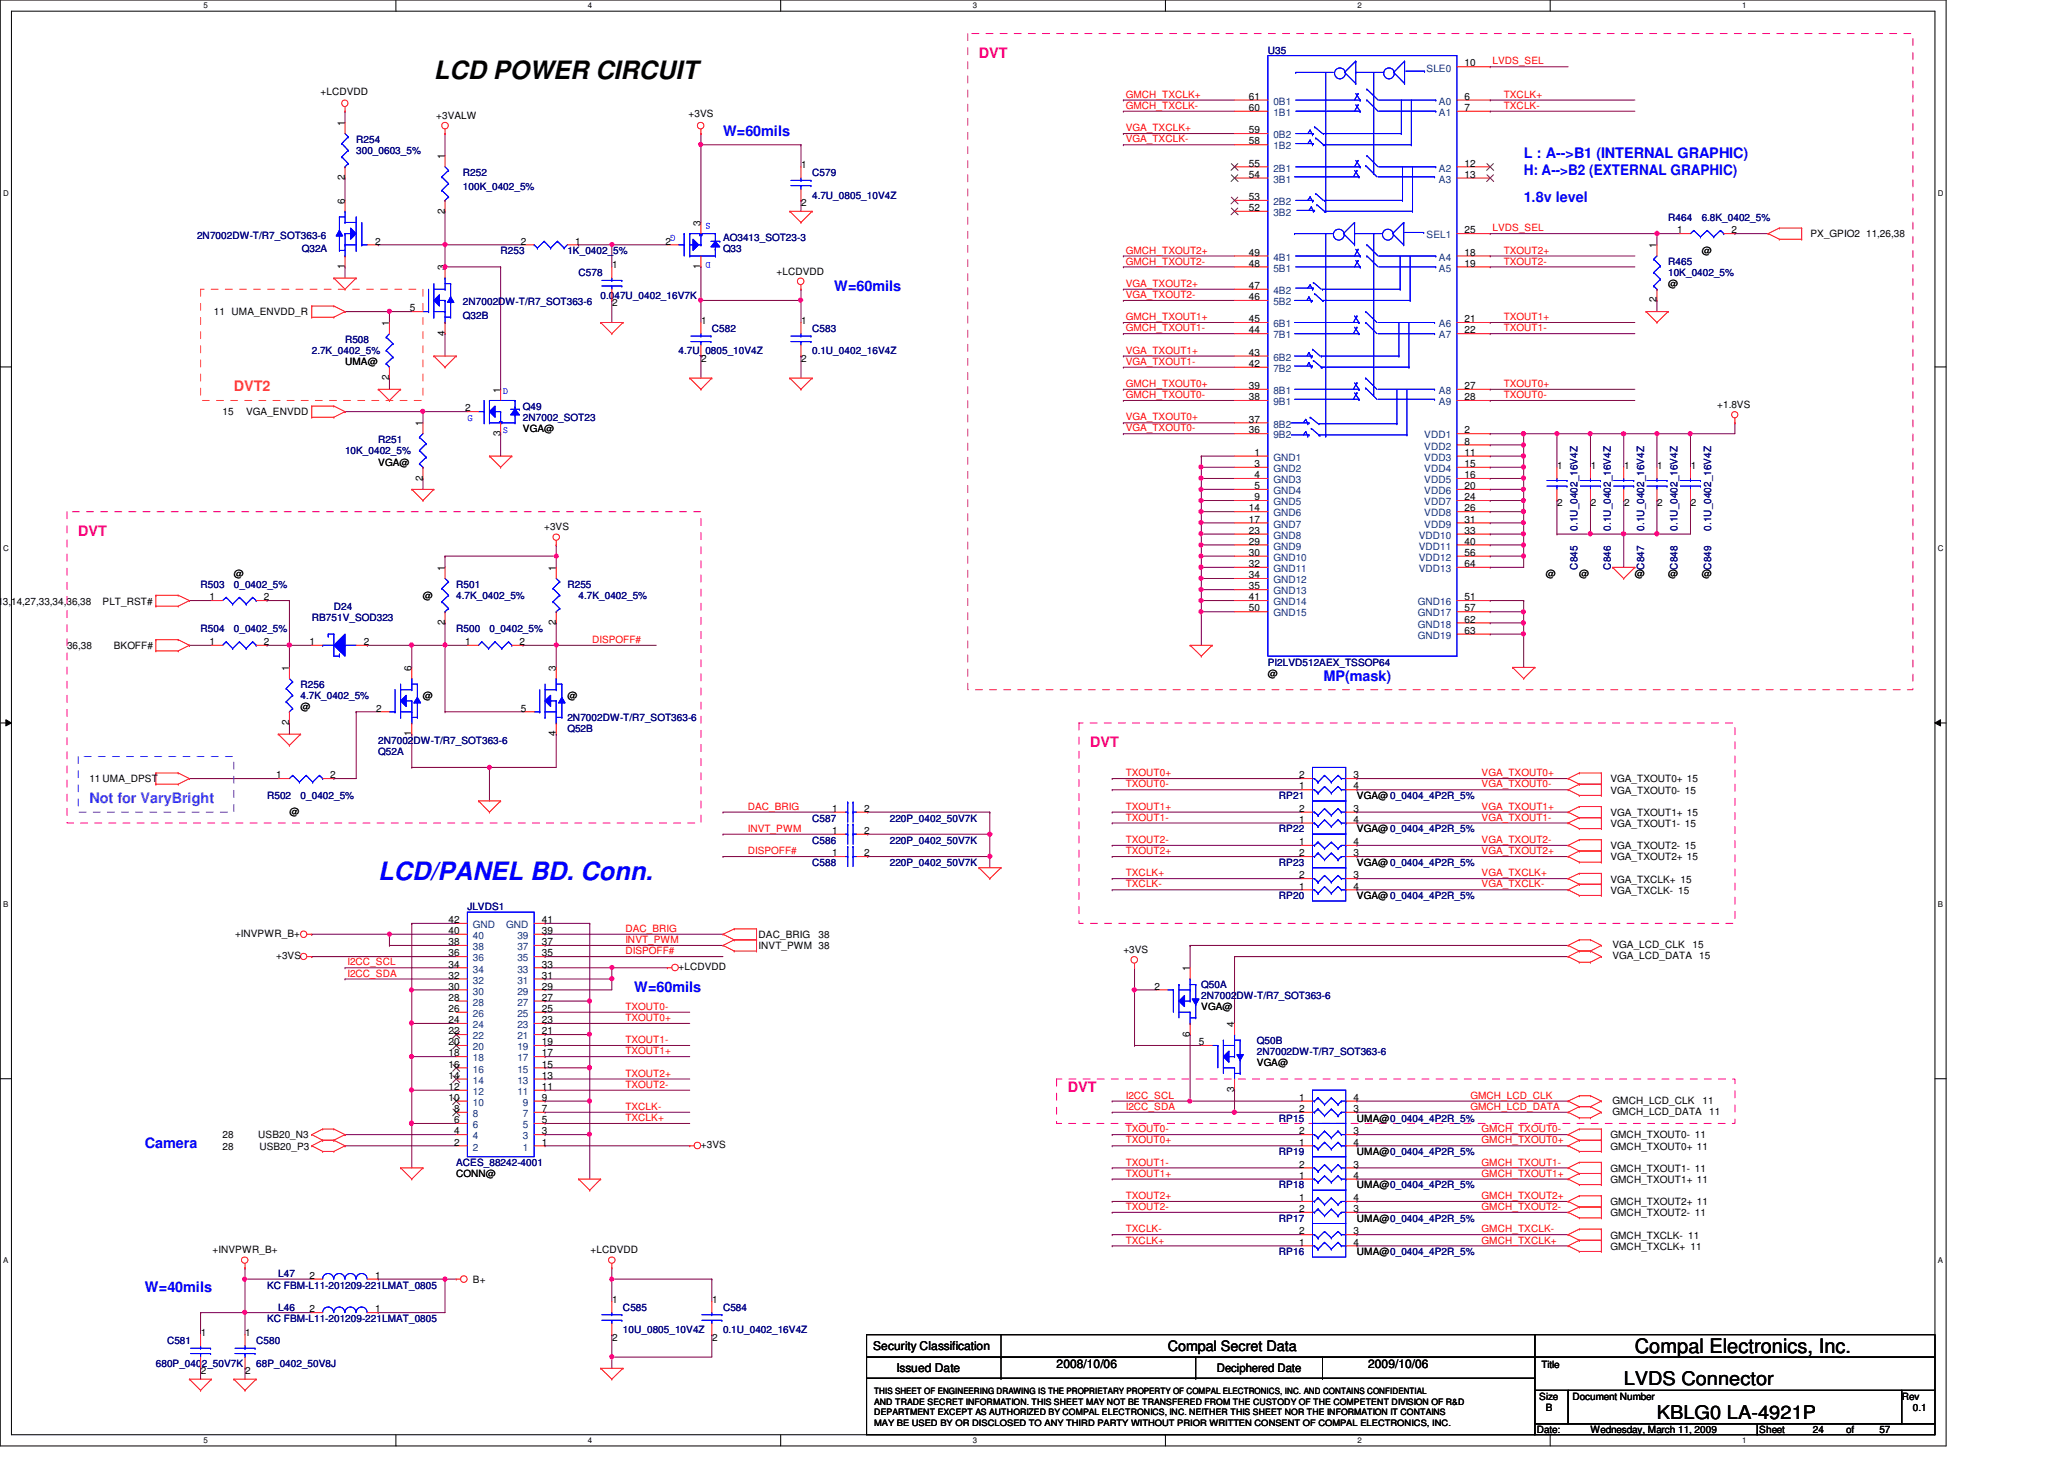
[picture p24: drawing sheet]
<svg xmlns="http://www.w3.org/2000/svg" width="297mm" height="210mm" viewBox="0 0 297 210" stroke-linecap="round" stroke-linejoin="round" font-family="sans-serif">
<defs><g id="words">
<text font-size="3.6" x="62.4" y="11.3">LCD POWER CIRCUIT</text>
<text font-size="3.6" fill="#00f" x="54.4" y="126.6">LCD/PANEL BD. Conn.</text>
<text font-size="2.9" x="235.3" y="194.6">Compal Electronics, Inc.</text>
<g font-size="2.7">
<text x="233.7" y="199.3">LVDS Connector</text>
<text x="238.5" y="204.1">KBLG0 LA-4921P</text>
</g>
<g font-size="2.1" fill="#ff0080">
<text x="140.9" y="8.3">DVT</text>
<text x="11.3" y="77.1">DVT</text>
<text x="156.9" y="107.5">DVT</text>
<text x="153.7" y="157.1">DVT</text>
</g>
<g font-size="2.1" fill="#00f">
<text x="104.1" y="19.5">W=60mils</text>
<text x="219.3" y="22.7">L : A--&gt;B1 (INTERNAL GRAPHIC)</text>
<text x="219.3" y="25.2">H: A--&gt;B2 (EXTERNAL GRAPHIC)</text>
<text x="219.3" y="29.1">1.8v level</text>
<text x="120.1" y="41.9">W=60mils</text>
<text x="190.5" y="97.9">MP(mask)</text>
<text x="91.3" y="142.7">W=60mils</text>
<text x="20.9" y="165.1">Camera</text>
<text x="20.9" y="185.9">W=40mils</text>
</g>
<text font-size="2.1" fill="#ff8000" x="33.7" y="56.3">DVT2</text>
<text font-size="2.1" fill="#8000ff" x="12.9" y="115.5">Not for VaryBright</text>
<text font-size="2.1" x="168.1" y="194.4">Compal Secret Data</text>
<g font-size="1.7">
<text x="125.7" y="194.3">Security Classification</text>
<text x="129" y="197.3">Issued Date</text>
<text x="152.1" y="196.8">2008/10/06</text>
<text x="175.1" y="197.4">Deciphered Date</text>
<text x="196.9" y="196.8">2009/10/06</text>
</g>
<g font-size="1.4" fill="#000080">
<text x="182.5" y="7.7">U35</text>
<text x="51.3" y="20.6">R254</text>
<text x="51.3" y="22.2">300_0603_5%</text>
<text x="66.6" y="25.4">R252</text>
<text x="66.6" y="27.3">100K_0402_5%</text>
<text x="116.9" y="25.4">C579</text>
<text x="116.9" y="28.6">4.7U_0805_10V4Z</text>
<text x="28.4" y="34.3">2N7002DW-T/R7_SOT363-6</text>
<text x="104.1" y="34.6">AO3413_SOT23-3</text>
<text x="240.1" y="31.7">R464</text>
<text x="244.9" y="31.7">6.8K_0402_5%</text>
<text x="43.4" y="36.2">Q32A</text>
<text x="72" y="36.6">R253</text>
<text x="81.7" y="36.6">1K_0402_5%</text>
<text x="83.3" y="39.8">C578</text>
<text x="104.1" y="36.2">Q33</text>
<text x="240.1" y="38.2">R465</text>
<text x="240.1" y="39.8">10K_0402_5%</text>
<text x="66.6" y="45.8">Q32B</text>
<text x="66.6" y="43.9">2N7002DW-T/R7_SOT363-6</text>
<text x="86.4" y="43">0.047U_0402_16V7K</text>
<text x="102.4" y="47.8">C582</text>
<text x="116.9" y="47.8">C583</text>
<text x="44.9" y="51">2.7K_0402_5%</text>
<text x="49.7" y="49.4">R508</text>
<text x="97.7" y="51">4.7U_0805_10V4Z</text>
<text x="116.9" y="51">0.1U_0402_16V4Z</text>
<text x="75.3" y="59">Q49</text>
<text x="49.7" y="65.4">10K_0402_5%</text>
<text x="54.4" y="63.8">R251</text>
<text x="75.3" y="60.6">2N7002_SOT23</text>
<text x="227" y="76.3" transform="rotate(-90 227 76.3)">0.1U_0402_16V4Z</text>
<text x="231.8" y="76.3" transform="rotate(-90 231.8 76.3)">0.1U_0402_16V4Z</text>
<text x="236.6" y="76.3" transform="rotate(-90 236.6 76.3)">0.1U_0402_16V4Z</text>
<text x="241.4" y="76.3" transform="rotate(-90 241.4 76.3)">0.1U_0402_16V4Z</text>
<text x="246.2" y="76.3" transform="rotate(-90 246.2 76.3)">0.1U_0402_16V4Z</text>
<text x="227" y="82" transform="rotate(-90 227 82)">C845</text>
<text x="231.8" y="82" transform="rotate(-90 231.8 82)">C846</text>
<text x="236.6" y="82" transform="rotate(-90 236.6 82)">C847</text>
<text x="241.4" y="82" transform="rotate(-90 241.4 82)">C848</text>
<text x="246.2" y="82" transform="rotate(-90 246.2 82)">C849</text>
<text x="28.9" y="84.6">R503</text>
<text x="33.7" y="84.6">0_0402_5%</text>
<text x="44.9" y="89.4">RB751V_SOD323</text>
<text x="48" y="87.8">D24</text>
<text x="65.7" y="84.6">R501</text>
<text x="65.7" y="86.2">4.7K_0402_5%</text>
<text x="81.7" y="84.6">R255</text>
<text x="83.3" y="86.2">4.7K_0402_5%</text>
<text x="28.9" y="91">R504</text>
<text x="33.7" y="91">0_0402_5%</text>
<text x="65.7" y="91">R500</text>
<text x="70.4" y="91">0_0402_5%</text>
<text x="182.5" y="95.8">PI2LVD512AEX_TSSOP64</text>
<text x="43.3" y="99">R256</text>
<text x="43.3" y="100.6">4.7K_0402_5%</text>
<text x="54.4" y="107">2N7002DW-T/R7_SOT363-6</text>
<text x="81.7" y="105.4">Q52B</text>
<text x="81.7" y="103.8">2N7002DW-T/R7_SOT363-6</text>
<text x="54.4" y="108.6">Q52A</text>
<text x="38.4" y="115">R502</text>
<text x="43.3" y="115">0_0402_5%</text>
<text x="116.9" y="118.2">C587</text>
<text x="128.1" y="118.2">220P_0402_50V7K</text>
<text x="184.1" y="115">RP21</text>
<text x="184.1" y="119.8">RP22</text>
<text x="116.9" y="124.6">C588</text>
<text x="116.9" y="121.4">C586</text>
<text x="128.1" y="124.6">220P_0402_50V7K</text>
<text x="128.1" y="121.4">220P_0402_50V7K</text>
<text x="184.1" y="124.6">RP23</text>
<text x="67.3" y="131">JLVDS1</text>
<text x="184.1" y="129.4">RP20</text>
<text x="172.9" y="142.2">Q50A</text>
<text x="172.9" y="143.8">2N7002DW-T/R7_SOT363-6</text>
<text x="180.9" y="150.2">Q50B</text>
<text x="180.9" y="151.8">2N7002DW-T/R7_SOT363-6</text>
<text x="184.1" y="161.4">RP15</text>
<text x="65.7" y="167.8">ACES_88242-4001</text>
<text x="184.1" y="166.2">RP19</text>
<text x="184.1" y="171">RP18</text>
<text x="184.1" y="175.8">RP17</text>
<text x="38.4" y="185.4">KC FBM-L11-201209-221LMAT_0805</text>
<text x="40" y="183.8">L47</text>
<text x="184.1" y="180.6">RP16</text>
<text x="38.4" y="190.2">KC FBM-L11-201209-221LMAT_0805</text>
<text x="40" y="188.6">L46</text>
<text x="89.7" y="188.6">C585</text>
<text x="89.7" y="191.8">10U_0805_10V4Z</text>
<text x="104.1" y="188.6">C584</text>
<text x="104.1" y="191.8">0.1U_0402_16V4Z</text>
<text x="22.4" y="196.6">680P_0402_50V7K</text>
<text x="24" y="193.4">C581</text>
<text x="36.9" y="193.4">C580</text>
<text x="36.9" y="196.6">68P_0402_50V8J</text>
</g>
<g font-size="1.4" fill="#004080">
<text x="205.3" y="10.3">SLE0</text>
<text x="183.3" y="15.1">0B1</text>
<text x="183.3" y="16.7">1B1</text>
<text x="207.1" y="15.1">A0</text>
<text x="207.1" y="16.7">A1</text>
<text x="183.3" y="19.9">0B2</text>
<text x="183.3" y="21.5">1B2</text>
<text x="183.3" y="24.7">2B1</text>
<text x="183.3" y="26.3">3B1</text>
<text x="183.3" y="29.5">2B2</text>
<text x="207.1" y="24.7">A2</text>
<text x="207.1" y="26.3">A3</text>
<text x="183.3" y="31.1">3B2</text>
<text x="205.3" y="34.3">SEL1</text>
<text x="183.3" y="37.5">4B1</text>
<text x="183.3" y="39.1">5B1</text>
<text x="207.1" y="37.5">A4</text>
<text x="207.1" y="39.1">A5</text>
<text x="183.3" y="42.3">4B2</text>
<text x="183.3" y="43.9">5B2</text>
<text x="183.3" y="47.1">6B1</text>
<text x="207.1" y="47.1">A6</text>
<text x="183.3" y="48.7">7B1</text>
<text x="183.3" y="51.9">6B2</text>
<text x="183.3" y="53.5">7B2</text>
<text x="207.1" y="48.7">A7</text>
<text x="183.3" y="56.7">8B1</text>
<text x="183.3" y="58.3">9B1</text>
<text x="207.1" y="56.7">A8</text>
<text x="207.1" y="58.3">A9</text>
<text x="183.3" y="61.5">8B2</text>
<text x="183.3" y="63.1">9B2</text>
<text x="205" y="63.1">VDD1</text>
<text x="205" y="64.7">VDD2</text>
<text x="183.3" y="66.3">GND1</text>
<text x="183.3" y="67.9">GND2</text>
<text x="183.3" y="69.5">GND3</text>
<text x="183.3" y="71.1">GND4</text>
<text x="205" y="66.3">VDD3</text>
<text x="205" y="67.9">VDD4</text>
<text x="205" y="69.5">VDD5</text>
<text x="205" y="71.1">VDD6</text>
<text x="183.3" y="72.7">GND5</text>
<text x="183.3" y="74.3">GND6</text>
<text x="183.3" y="75.9">GND7</text>
<text x="183.3" y="77.5">GND8</text>
<text x="204.2" y="77.5">VDD10</text>
<text x="205" y="72.7">VDD7</text>
<text x="205" y="74.3">VDD8</text>
<text x="205" y="75.9">VDD9</text>
<text x="183.3" y="79.1">GND9</text>
<text x="183.3" y="80.7">GND10</text>
<text x="183.3" y="82.3">GND11</text>
<text x="183.3" y="83.9">GND12</text>
<text x="204.2" y="79.1">VDD11</text>
<text x="204.2" y="80.7">VDD12</text>
<text x="204.2" y="82.3">VDD13</text>
<text x="183.3" y="85.5">GND13</text>
<text x="183.3" y="87.1">GND14</text>
<text x="183.3" y="88.7">GND15</text>
<text x="204" y="87.1">GND16</text>
<text x="204" y="88.7">GND17</text>
<text x="204" y="90.3">GND18</text>
<text x="204" y="91.9">GND19</text>
<text x="68.1" y="136.7">38</text>
<text x="68.1" y="135.1">40</text>
<text x="68.1" y="133.5">GND</text>
<text x="72.9" y="133.5">GND</text>
<text x="74.5" y="136.7">37</text>
<text x="74.5" y="135.1">39</text>
<text x="68.1" y="143.1">30</text>
<text x="68.1" y="141.5">32</text>
<text x="68.1" y="139.9">34</text>
<text x="68.1" y="138.3">36</text>
<text x="74.5" y="143.1">29</text>
<text x="74.5" y="141.5">31</text>
<text x="74.5" y="139.9">33</text>
<text x="74.5" y="138.3">35</text>
<text x="68.1" y="149.5">22</text>
<text x="68.1" y="147.9">24</text>
<text x="68.1" y="146.3">26</text>
<text x="68.1" y="144.7">28</text>
<text x="74.5" y="149.5">21</text>
<text x="74.5" y="147.9">23</text>
<text x="74.5" y="146.3">25</text>
<text x="74.5" y="144.7">27</text>
<text x="68.1" y="155.9">14</text>
<text x="68.1" y="154.3">16</text>
<text x="68.1" y="152.7">18</text>
<text x="68.1" y="151.1">20</text>
<text x="74.5" y="155.9">13</text>
<text x="74.5" y="154.3">15</text>
<text x="74.5" y="152.7">17</text>
<text x="74.5" y="151.1">19</text>
<text x="68.1" y="160.7">8</text>
<text x="68.1" y="159.1">10</text>
<text x="68.1" y="157.5">12</text>
<text x="74.5" y="157.5">11</text>
<text x="75.3" y="160.7">7</text>
<text x="75.3" y="159.1">9</text>
<text x="68.1" y="165.5">2</text>
<text x="68.1" y="163.9">4</text>
<text x="68.1" y="162.3">6</text>
<text x="75.3" y="165.5">1</text>
<text x="75.3" y="163.9">3</text>
<text x="75.3" y="162.3">5</text>
</g>
<g font-size="1.4">
<text x="210.8" y="9.6">10</text>
<text x="46.1" y="13.7">+LCDVDD</text>
<text x="62.8" y="17.1">+3VALW</text>
<text x="99.1" y="16.9">+3VS</text>
<text x="179.7" y="14.4">61</text>
<text x="179.7" y="16">60</text>
<text x="210.8" y="14.4">6</text>
<text x="210.8" y="16">7</text>
<text x="49.6" y="18.1" transform="rotate(-90 49.6 18.1)">1</text>
<text x="64" y="22.9" transform="rotate(-90 64 22.9)">1</text>
<text x="179.7" y="19.2">59</text>
<text x="179.7" y="20.8">58</text>
<text x="179.7" y="24">55</text>
<text x="210.8" y="24">12</text>
<text x="49.6" y="29.3" transform="rotate(-90 49.6 29.3)">6</text>
<text x="49.6" y="25.9" transform="rotate(-90 49.6 25.9)">2</text>
<text x="115.3" y="24.2">1</text>
<text x="115.3" y="29.7">2</text>
<text x="179.7" y="25.6">54</text>
<text x="179.7" y="28.8">53</text>
<text x="210.8" y="25.6">13</text>
<text x="54" y="35.2">2</text>
<text x="64" y="30.7" transform="rotate(-90 64 30.7)">2</text>
<text x="75" y="35.2">2</text>
<text x="82.8" y="35.2">1</text>
<text x="95.8" y="35.2">2</text>
<text x="100.8" y="32.5" transform="rotate(-90 100.8 32.5)">3</text>
<text x="179.7" y="30.4">52</text>
<text x="210.8" y="33.6">25</text>
<text x="238.4" y="35.7" transform="rotate(-90 238.4 35.7)">1</text>
<text x="241.4" y="33.6">1</text>
<text x="249.2" y="33.6">2</text>
<text x="260.6" y="34.2">PX_GPIO2 11,26,38</text>
<text x="49.6" y="38.7" transform="rotate(-90 49.6 38.7)">1</text>
<text x="64" y="38.9" transform="rotate(-90 64 38.9)">3</text>
<text x="88.1" y="38.6">1</text>
<text x="100.8" y="38.7" transform="rotate(-90 100.8 38.7)">1</text>
<text x="111.8" y="39.6">+LCDVDD</text>
<text x="179.7" y="36.8">49</text>
<text x="179.7" y="38.4">48</text>
<text x="179.7" y="41.6">47</text>
<text x="210.8" y="36.8">18</text>
<text x="210.8" y="38.4">19</text>
<text x="240.1" y="41.4">@</text>
<text x="244.9" y="36.6">@</text>
<text x="30.8" y="45.4">11 UMA_ENVDD_R</text>
<text x="56" y="46.9" transform="rotate(-90 56 46.9)">1</text>
<text x="59" y="44.8">5</text>
<text x="88.1" y="44.1">2</text>
<text x="100.9" y="46.6">1</text>
<text x="115.3" y="46.6">1</text>
<text x="179.7" y="43.2">46</text>
<text x="179.7" y="46.4">45</text>
<text x="179.7" y="48">44</text>
<text x="210.8" y="46.4">21</text>
<text x="210.8" y="48">22</text>
<text x="238.4" y="43.5" transform="rotate(-90 238.4 43.5)">2</text>
<text x="49.7" y="52.6">UMA@</text>
<text x="64" y="48.3" transform="rotate(-90 64 48.3)">4</text>
<text x="100.9" y="52.1">2</text>
<text x="115.3" y="52.1">2</text>
<text x="179.7" y="51.2">43</text>
<text x="179.7" y="52.8">42</text>
<text x="32" y="59.8">15</text>
<text x="35.4" y="59.8">VGA_ENVDD</text>
<text x="56" y="54.7" transform="rotate(-90 56 54.7)">2</text>
<text x="67" y="59.2">2</text>
<text x="72" y="56.5" transform="rotate(-90 72 56.5)">1</text>
<text x="179.7" y="56">39</text>
<text x="179.7" y="57.6">38</text>
<text x="210.8" y="56">27</text>
<text x="210.8" y="57.6">28</text>
<text x="247.1" y="58.6">+1.8VS</text>
<text x="60.8" y="61.3" transform="rotate(-90 60.8 61.3)">1</text>
<text x="72" y="62.7" transform="rotate(-90 72 62.7)">3</text>
<text x="75.3" y="62.2">VGA@</text>
<text x="179.7" y="60.8">37</text>
<text x="179.7" y="62.4">36</text>
<text x="180.5" y="65.6">1</text>
<text x="210.8" y="62.4">2</text>
<text x="210.8" y="64">8</text>
<text x="210.8" y="65.6">11</text>
<text x="54.4" y="67">VGA@</text>
<text x="60.8" y="69.1" transform="rotate(-90 60.8 69.1)">2</text>
<text x="180.5" y="67.2">3</text>
<text x="180.5" y="68.8">4</text>
<text x="180.5" y="70.4">5</text>
<text x="180.5" y="72">9</text>
<text x="210.8" y="67.2">15</text>
<text x="210.8" y="68.8">16</text>
<text x="210.8" y="70.4">20</text>
<text x="210.8" y="72">24</text>
<text x="224.1" y="67.4">1</text>
<text x="228.9" y="67.4">1</text>
<text x="233.7" y="67.4">1</text>
<text x="238.5" y="67.4">1</text>
<text x="243.3" y="67.4">1</text>
<text x="78.3" y="76.2">+3VS</text>
<text x="179.7" y="73.6">14</text>
<text x="179.7" y="75.2">17</text>
<text x="179.7" y="76.8">23</text>
<text x="210.8" y="73.6">26</text>
<text x="210.8" y="75.2">31</text>
<text x="210.8" y="76.8">33</text>
<text x="224.1" y="72.9">2</text>
<text x="228.9" y="72.9">2</text>
<text x="233.7" y="72.9">2</text>
<text x="238.5" y="72.9">2</text>
<text x="243.3" y="72.9">2</text>
<text x="33.7" y="83">@</text>
<text x="64" y="82.1" transform="rotate(-90 64 82.1)">1</text>
<text x="80" y="82.1" transform="rotate(-90 80 82.1)">1</text>
<text x="179.7" y="78.4">29</text>
<text x="179.7" y="80">30</text>
<text x="179.7" y="81.6">32</text>
<text x="179.7" y="83.2">34</text>
<text x="210.8" y="78.4">40</text>
<text x="210.8" y="80">56</text>
<text x="210.8" y="81.6">64</text>
<text x="222.5" y="83">@</text>
<text x="227.3" y="83">@</text>
<text x="235.3" y="83">@</text>
<text x="240.1" y="83">@</text>
<text x="244.9" y="83">@</text>
<text x="-.8" y="87">,13,14,27,33,34,36,38</text>
<text x="14.8" y="87">PLT_RST#</text>
<text x="30.1" y="86.4">1</text>
<text x="38" y="86.4">2</text>
<text x="60.9" y="86.2">@</text>
<text x="64" y="89.9" transform="rotate(-90 64 89.9)">2</text>
<text x="80" y="89.9" transform="rotate(-90 80 89.9)">2</text>
<text x="179.7" y="84.8">35</text>
<text x="179.7" y="86.4">41</text>
<text x="179.7" y="88">50</text>
<text x="210.8" y="86.4">51</text>
<text x="210.8" y="88">57</text>
<text x="210.8" y="89.6">62</text>
<text x="9.6" y="93.4">36,38</text>
<text x="16.4" y="93.4">BKOFF#</text>
<text x="30.1" y="92.8">1</text>
<text x="38" y="92.8">2</text>
<text x="44.5" y="92.8">1</text>
<text x="52.4" y="92.8">2</text>
<text x="67" y="92.8">1</text>
<text x="74.8" y="92.8">2</text>
<text x="210.8" y="91.2">63</text>
<text x="41.6" y="96.5" transform="rotate(-90 41.6 96.5)">1</text>
<text x="59.2" y="96.5" transform="rotate(-90 59.2 96.5)">6</text>
<text x="60.9" y="100.6">@</text>
<text x="80" y="96.5" transform="rotate(-90 80 96.5)">3</text>
<text x="81.7" y="100.6">@</text>
<text x="182.5" y="97.4">@</text>
<text x="41.6" y="104.3" transform="rotate(-90 41.6 104.3)">2</text>
<text x="43.3" y="102.2">@</text>
<text x="54.1" y="102.4">2</text>
<text x="59.2" y="105.9" transform="rotate(-90 59.2 105.9)">1</text>
<text x="75" y="102.4">5</text>
<text x="80" y="105.9" transform="rotate(-90 80 105.9)">4</text>
<text x="12.9" y="112.6">11 UMA_DPST</text>
<text x="39.7" y="112">1</text>
<text x="47.5" y="112">2</text>
<text x="187" y="113.6">1</text>
<text x="187" y="112">2</text>
<text x="194.8" y="113.6">4</text>
<text x="194.8" y="112">3</text>
<text x="231.8" y="112.6">VGA_TXOUT0+ 15</text>
<text x="41.7" y="117.2">@</text>
<text x="119.8" y="116.8">1</text>
<text x="119.8" y="120">1</text>
<text x="124.4" y="116.8">2</text>
<text x="124.4" y="120">2</text>
<text x="187" y="118.4">1</text>
<text x="187" y="116.8">2</text>
<text x="194.8" y="118.4">4</text>
<text x="194.8" y="116.8">3</text>
<text x="195.3" y="115">VGA@ 0_0404_4P2R_5%</text>
<text x="195.3" y="119.8">VGA@ 0_0404_4P2R_5%</text>
<text x="231.8" y="117.4">VGA_TXOUT1+ 15</text>
<text x="231.8" y="119">VGA_TXOUT1- 15</text>
<text x="231.8" y="114.2">VGA_TXOUT0- 15</text>
<text x="119.8" y="123.2">1</text>
<text x="124.4" y="123.2">2</text>
<text x="187" y="121.6">1</text>
<text x="187" y="123.2">2</text>
<text x="194.8" y="121.6">4</text>
<text x="194.8" y="123.2">3</text>
<text x="195.3" y="124.6">VGA@ 0_0404_4P2R_5%</text>
<text x="231.8" y="123.8">VGA_TXOUT2+ 15</text>
<text x="231.8" y="122.2">VGA_TXOUT2- 15</text>
<text x="187" y="128">1</text>
<text x="187" y="126.4">2</text>
<text x="194.8" y="128">4</text>
<text x="194.8" y="126.4">3</text>
<text x="195.3" y="129.4">VGA@ 0_0404_4P2R_5%</text>
<text x="231.8" y="128.6">VGA_TXCLK- 15</text>
<text x="231.8" y="127">VGA_TXCLK+ 15</text>
<text x="33.8" y="134.8">+INVPWR_B+</text>
<text x="64.6" y="137.6">36</text>
<text x="64.6" y="136">38</text>
<text x="64.6" y="134.4">40</text>
<text x="64.6" y="132.8">42</text>
<text x="78" y="137.6">35</text>
<text x="78" y="136">37</text>
<text x="78" y="134.4">39</text>
<text x="78" y="132.8">41</text>
<text x="109.2" y="135">DAC_BRIG</text>
<text x="109.2" y="136.6">INVT_PWM 38</text>
<text x="117.8" y="135">38</text>
<text x="161.7" y="137.1">+3VS</text>
<text x="232.1" y="136.4">VGA_LCD_CLK</text>
<text x="243.6" y="136.4">15</text>
<text x="39.7" y="138">+3VS</text>
<text x="64.6" y="144">28</text>
<text x="64.6" y="142.4">30</text>
<text x="64.6" y="140.8">32</text>
<text x="64.6" y="139.2">34</text>
<text x="78" y="144">27</text>
<text x="78" y="142.4">29</text>
<text x="78" y="140.8">31</text>
<text x="78" y="139.2">33</text>
<text x="97.7" y="139.6">+LCDVDD</text>
<text x="166.2" y="142.4">2</text>
<text x="171.2" y="139.7" transform="rotate(-90 171.2 139.7)">1</text>
<text x="232.1" y="138">VGA_LCD_DATA</text>
<text x="244.6" y="138">15</text>
<text x="64.6" y="148.8">22</text>
<text x="64.6" y="147.2">24</text>
<text x="64.6" y="145.6">26</text>
<text x="78" y="148.8">21</text>
<text x="78" y="147.2">23</text>
<text x="78" y="145.6">25</text>
<text x="171.2" y="149.1" transform="rotate(-90 171.2 149.1)">6</text>
<text x="172.9" y="145.4">VGA@</text>
<text x="177.6" y="147.7" transform="rotate(-90 177.6 147.7)">4</text>
<text x="64.6" y="155.2">14</text>
<text x="64.6" y="153.6">16</text>
<text x="64.6" y="152">18</text>
<text x="64.6" y="150.4">20</text>
<text x="78" y="155.2">13</text>
<text x="78" y="153.6">15</text>
<text x="78" y="152">17</text>
<text x="78" y="150.4">19</text>
<text x="172.5" y="150.4">5</text>
<text x="180.9" y="153.4">VGA@</text>
<text x="64.6" y="158.4">10</text>
<text x="64.6" y="156.8">12</text>
<text x="65.4" y="161.6">6</text>
<text x="65.4" y="160">8</text>
<text x="78" y="161.6">5</text>
<text x="78" y="160">7</text>
<text x="78" y="158.4">9</text>
<text x="78" y="156.8">11</text>
<text x="177.6" y="157.1" transform="rotate(-90 177.6 157.1)">3</text>
<text x="187" y="158.4">1</text>
<text x="187" y="160">2</text>
<text x="194.8" y="158.4">4</text>
<text x="194.8" y="160">3</text>
<text x="195.3" y="161.4">UMA@0_0404_4P2R_5%</text>
<text x="232.1" y="160.4">GMCH_LCD_DATA</text>
<text x="232.1" y="158.8">GMCH_LCD_CLK</text>
<text x="245" y="158.8">11</text>
<text x="246" y="160.4">11</text>
<text x="32" y="165.4">28</text>
<text x="32" y="163.8">28</text>
<text x="37.2" y="163.8">USB20_N3</text>
<text x="37.3" y="165.4">USB20_P3</text>
<text x="65.4" y="164.8">2</text>
<text x="65.4" y="163.2">4</text>
<text x="78" y="164.8">1</text>
<text x="78" y="163.2">3</text>
<text x="100.9" y="165.2">+3VS</text>
<text x="187" y="168">2</text>
<text x="187" y="164.8">1</text>
<text x="187" y="163.2">2</text>
<text x="194.8" y="168">3</text>
<text x="194.8" y="164.8">4</text>
<text x="194.8" y="163.2">3</text>
<text x="195.3" y="166.2">UMA@0_0404_4P2R_5%</text>
<text x="231.8" y="165.4">GMCH_TXOUT0+ 11</text>
<text x="231.8" y="163.8">GMCH_TXOUT0- 11</text>
<text x="65.7" y="169.4">CONN@</text>
<text x="187" y="169.6">1</text>
<text x="187" y="172.8">1</text>
<text x="194.8" y="169.6">4</text>
<text x="194.8" y="172.8">4</text>
<text x="195.3" y="171">UMA@0_0404_4P2R_5%</text>
<text x="231.8" y="173.4">GMCH_TXOUT2+ 11</text>
<text x="231.8" y="168.6">GMCH_TXOUT1- 11</text>
<text x="231.8" y="170.2">GMCH_TXOUT1+ 11</text>
<text x="187" y="179.2">1</text>
<text x="187" y="177.6">2</text>
<text x="187" y="174.4">2</text>
<text x="194.8" y="179.2">4</text>
<text x="194.8" y="177.6">3</text>
<text x="194.8" y="174.4">3</text>
<text x="195.3" y="175.8">UMA@0_0404_4P2R_5%</text>
<text x="231.8" y="175">GMCH_TXOUT2- 11</text>
<text x="231.8" y="179.8">GMCH_TXCLK+ 11</text>
<text x="231.8" y="178.2">GMCH_TXCLK- 11</text>
<text x="30.6" y="180.3">+INVPWR_B+</text>
<text x="44.5" y="184">2</text>
<text x="54" y="184">1</text>
<text x="68.1" y="184.6">B+</text>
<text x="85" y="180.3">+LCDVDD</text>
<text x="195.3" y="180.6">UMA@0_0404_4P2R_5%</text>
<text x="44.5" y="188.8">2</text>
<text x="54" y="188.8">1</text>
<text x="88.1" y="187.5">1</text>
<text x="102.5" y="187.5">1</text>
<text x="28.9" y="192.2">1</text>
<text x="28.9" y="197.7">2</text>
<text x="35.3" y="192.2">1</text>
<text x="35.3" y="197.7">2</text>
<text x="88.1" y="192.9">2</text>
<text x="102.5" y="192.9">2</text>
<text x="221.8" y="196.8">Title</text>
<text x="221.5" y="201.4">Size</text>
<text x="222.5" y="203">B</text>
<text x="226.3" y="201.4">Document Number</text>
<text x="273.7" y="201.4">Rev</text>
<text x="275.3" y="203">0.1</text>
<text x="221.2" y="206.2">Date:</text>
<text x="228.9" y="206.2">Wednesday, March 11, 2009</text>
<text x="253.2" y="206.2">Sheet</text>
<text x="260.9" y="206.2">24</text>
<text x="265.7" y="206.2">of</text>
<text x="270.5" y="206.2">57</text>
</g>
<g font-size="1.4" fill="#f00">
<text x="214.8" y="9.3">LVDS_SEL</text>
<text x="162" y="14.1">GMCH_TXCLK+</text>
<text x="162" y="15.7">GMCH_TXCLK-</text>
<text x="216.4" y="15.7">TXCLK-</text>
<text x="216.4" y="14.1">TXCLK+</text>
<text x="162" y="18.9">VGA_TXCLK+</text>
<text x="162" y="20.5">VGA_TXCLK-</text>
<text x="214.8" y="33.3">LVDS_SEL</text>
<text x="162" y="41.3">VGA_TXOUT2+</text>
<text x="162" y="36.5">GMCH_TXOUT2+</text>
<text x="162" y="38.1">GMCH_TXOUT2-</text>
<text x="216.4" y="38.1">TXOUT2-</text>
<text x="216.4" y="36.5">TXOUT2+</text>
<text x="162" y="46.1">GMCH_TXOUT1+</text>
<text x="162" y="47.7">GMCH_TXOUT1-</text>
<text x="162" y="42.9">VGA_TXOUT2-</text>
<text x="216.4" y="47.7">TXOUT1-</text>
<text x="216.4" y="46.1">TXOUT1+</text>
<text x="162" y="50.9">VGA_TXOUT1+</text>
<text x="162" y="52.5">VGA_TXOUT1-</text>
<text x="162" y="55.7">GMCH_TXOUT0+</text>
<text x="162" y="57.3">GMCH_TXOUT0-</text>
<text x="216.4" y="57.3">TXOUT0-</text>
<text x="216.4" y="55.7">TXOUT0+</text>
<text x="162" y="60.5">VGA_TXOUT0+</text>
<text x="162" y="62.1">VGA_TXOUT0-</text>
<text x="85.2" y="92.5">DISPOFF#</text>
<text x="162" y="111.7">TXOUT0+</text>
<text x="162" y="113.3">TXOUT0-</text>
<text x="213.2" y="113.3">VGA_TXOUT0-</text>
<text x="213.2" y="111.7">VGA_TXOUT0+</text>
<text x="107.6" y="116.5">DAC_BRIG</text>
<text x="107.6" y="119.7">INVT_PWM</text>
<text x="162" y="116.5">TXOUT1+</text>
<text x="162" y="118.1">TXOUT1-</text>
<text x="213.2" y="116.5">VGA_TXOUT1+</text>
<text x="213.2" y="118.1">VGA_TXOUT1-</text>
<text x="107.6" y="122.9">DISPOFF#</text>
<text x="162" y="122.9">TXOUT2+</text>
<text x="162" y="121.3">TXOUT2-</text>
<text x="213.2" y="121.3">VGA_TXOUT2-</text>
<text x="213.2" y="122.9">VGA_TXOUT2+</text>
<text x="162" y="126.1">TXCLK+</text>
<text x="162" y="127.7">TXCLK-</text>
<text x="213.2" y="127.7">VGA_TXCLK-</text>
<text x="213.2" y="126.1">VGA_TXCLK+</text>
<text x="90" y="134.1">DAC_BRIG</text>
<text x="90" y="135.7">INVT_PWM</text>
<text x="90" y="137.3">DISPOFF#</text>
<text x="50" y="140.5">I2CC_SDA</text>
<text x="50" y="138.9">I2CC_SCL</text>
<text x="90" y="145.3">TXOUT0-</text>
<text x="90" y="146.9">TXOUT0+</text>
<text x="90" y="150.1">TXOUT1-</text>
<text x="90" y="151.7">TXOUT1+</text>
<text x="90" y="154.9">TXOUT2+</text>
<text x="90" y="161.3">TXCLK+</text>
<text x="90" y="159.7">TXCLK-</text>
<text x="90" y="156.5">TXOUT2-</text>
<text x="162" y="159.7">I2CC_SDA</text>
<text x="162" y="158.1">I2CC_SCL</text>
<text x="211.6" y="159.7">GMCH_LCD_DATA</text>
<text x="211.6" y="158.1">GMCH_LCD_CLK</text>
<text x="162" y="167.7">TXOUT1-</text>
<text x="162" y="162.9">TXOUT0-</text>
<text x="162" y="164.5">TXOUT0+</text>
<text x="213.2" y="167.7">GMCH_TXOUT1-</text>
<text x="213.2" y="164.5">GMCH_TXOUT0+</text>
<text x="213.2" y="162.9">GMCH_TXOUT0-</text>
<text x="162" y="169.3">TXOUT1+</text>
<text x="162" y="172.5">TXOUT2+</text>
<text x="213.2" y="172.5">GMCH_TXOUT2+</text>
<text x="213.2" y="169.3">GMCH_TXOUT1+</text>
<text x="162" y="177.3">TXCLK-</text>
<text x="162" y="174.1">TXOUT2-</text>
<text x="162" y="178.9">TXCLK+</text>
<text x="213.2" y="174.1">GMCH_TXOUT2-</text>
<text x="213.2" y="178.9">GMCH_TXCLK+</text>
<text x="213.2" y="177.3">GMCH_TXCLK-</text>
</g>
<g font-size="1.4" fill="#00f">
<text x="97.2" y="33.9" transform="rotate(180 97.2 33.9)">G</text>
<text x="102.3" y="32.1" transform="rotate(180 102.3 32.1)">S</text>
<text x="102.3" y="37.7" transform="rotate(180 102.3 37.7)">D</text>
<text x="72.4" y="56.7">D</text>
<text x="67.3" y="60.6">G</text>
<text x="72.4" y="62.3">S</text>
</g>
<g font-size="1.3">
<text x="125.8" y="203.6">DEPARTMENT EXCEPT AS AUTHORIZED BY COMPAL ELECTRONICS, INC. NEITHER THIS SHEET NOR THE INFORMATION IT CONTAINS</text>
<text x="125.8" y="200.6">THIS SHEET OF ENGINEERING DRAWING IS THE PROPRIETARY PROPERTY OF COMPAL ELECTRONICS, INC. AND CONTAINS CONFIDENTIAL</text>
<text x="125.8" y="202.1">AND TRADE SECRET INFORMATION. THIS SHEET MAY NOT BE TRANSFERED FROM THE CUSTODY OF THE COMPETENT DIVISION OF R&amp;D</text>
<text x="125.8" y="205.1">MAY BE USED BY OR DISCLOSED TO ANY THIRD PARTY WITHOUT PRIOR WRITTEN CONSENT OF COMPAL ELECTRONICS, INC.</text>
</g>
<g font-size="1.1">
<text x="29.3" y="1.1">5</text>
<text x="84.6" y="1.1">4</text>
<text x="140" y="1.1">3</text>
<text x="195.4" y="1.1">2</text>
<text x="250.7" y="1.1">1</text>
<text x=".5" y="28.2">D</text>
<text x="278.9" y="28.2">D</text>
<text x=".5" y="79.3">C</text>
<text x="278.9" y="79.3">C</text>
<text x=".5" y="130.6">B</text>
<text x="278.9" y="130.6">B</text>
<text x=".5" y="181.7">A</text>
<text x="278.9" y="181.7">A</text>
<text x="29.3" y="207.6">5</text>
<text x="84.6" y="207.6">4</text>
<text x="140" y="207.6">3</text>
<text x="195.4" y="207.6">2</text>
<text x="250.7" y="207.6">1</text>
</g>
</g></defs>
<path d="M0 0h280.1v208h-280.1zM1.6 1.6h276.9v204.8h-276.9z" fill="none" stroke="#000" stroke-width=".14"/>
<g fill="#fff">
<path d="M29.3 .2h.6v1.2h-.6z"/>
<path d="M29.3 206.6h.6v1.2h-.6z"/>
</g>
<path d="M57 0v1.6M57 206.4v1.6" fill="none" stroke="#000" stroke-width=".14"/>
<g fill="#fff">
<path d="M84.6 .2h.6v1.2h-.6z"/>
<path d="M84.6 206.6h.6v1.2h-.6z"/>
</g>
<path d="M112.3 0v1.6M112.3 206.4v1.6" fill="none" stroke="#000" stroke-width=".14"/>
<g fill="#fff">
<path d="M140 .2h.6v1.2h-.6z"/>
<path d="M140 206.6h.6v1.2h-.6z"/>
</g>
<path d="M167.7 0v1.6M167.7 206.4v1.6" fill="none" stroke="#000" stroke-width=".14"/>
<g fill="#fff">
<path d="M195.4 .2h.6v1.2h-.6z"/>
<path d="M195.4 206.6h.6v1.2h-.6z"/>
</g>
<path d="M223.1 0v1.6M223.1 206.4v1.6" fill="none" stroke="#000" stroke-width=".14"/>
<g fill="#fff">
<path d="M250.7 .2h.6v1.2h-.6z"/>
<path d="M250.7 206.6h.6v1.2h-.6z"/>
<path d="M.5 27.2h.7v1.2h-.7z"/>
<path d="M278.9 27.2h.8v1.2h-.8z"/>
<path d="M.5 78.4h.7v1.1h-.7z"/>
<path d="M278.9 78.4h.8v1.1h-.8z"/>
</g>
<path d="M0 52.8h1.6M278.5 52.8h1.6" fill="none" stroke="#000" stroke-width=".14"/>
<g fill="#fff">
<path d="M.5 129.6h.7v1.2h-.7z"/>
<path d="M278.9 129.6h.7v1.2h-.7z"/>
</g>
<path d="M0 104h1.6M.8 103.5l.8 .5-.8 .4zM278.5 104l.8-.5v.9zM278.5 104h1.6" fill="none" stroke="#000" stroke-width=".14"/>
<path d="M.8 103.5l.8 .5-.8 .4zM278.5 104l.8-.5v.9z" fill="#000"/>
<g fill="#fff">
<path d="M.5 180.8h.7v1.1h-.7z"/>
<path d="M278.9 180.8h.7v1.1h-.7z"/>
</g>
<path d="M0 155.2h1.6M278.5 155.2h1.6" fill="none" stroke="#000" stroke-width=".14"/>
<path d="M88 43.2h.1M88 43.2v3.2M100.9 51.2h.1M100.9 51.2v3.2M115.3 51.2h.1M115.3 51.2v3.2M80 80h.1M80 92.8h.1M80 80v1.6M80 92.8h14.4" fill="none" stroke="#800040" stroke-width=".14"/>
<circle cx="80" cy="92.8" r=".3" fill="#f0f"/>
<circle cx="80" cy="92.8" r=".3" fill="none" stroke="#f0f" stroke-width=".14"/>
<path d="M88 35.2h.1M88 35.2v3.2M88 35.2h8.1M80 89.6h.1M80 89.6v3.2" fill="none" stroke="#800040" stroke-width=".14"/>
<circle cx="88.1" cy="35.2" r=".3" fill="#f0f"/>
<circle cx="88.1" cy="35.2" r=".3" fill="none" stroke="#f0f" stroke-width=".14"/>
<path d="M100.9 38.4h.1M100.9 38.4v4.8M100.9 43.2h.1M100.9 43.2h14.4" fill="none" stroke="#800040" stroke-width=".14"/>
<circle cx="115.2" cy="43.2" r=".3" fill="#f0f"/>
<circle cx="115.2" cy="43.2" r=".3" fill="none" stroke="#f0f" stroke-width=".14"/>
<circle cx="100.8" cy="43.2" r=".3" fill="#f0f"/>
<circle cx="100.8" cy="43.2" r=".3" fill="none" stroke="#f0f" stroke-width=".14"/>
<path d="M100.9 20.8h.1M100.9 20.8v11.2M100.9 43.2h.1M100.9 43.2v3.2M115.3 43.2h.1M115.3 41.6h.1M115.3 41.6v4.8" fill="none" stroke="#800040" stroke-width=".14"/>
<circle cx="100.8" cy="20.8" r=".3" fill="#f0f"/>
<circle cx="100.8" cy="20.8" r=".3" fill="none" stroke="#f0f" stroke-width=".14"/>
<path d="M64 35.2h.1M64 35.2h11.3" fill="none" stroke="#800040" stroke-width=".14"/>
<circle cx="64" cy="35.2" r=".3" fill="#f0f"/>
<circle cx="64" cy="35.2" r=".3" fill="none" stroke="#f0f" stroke-width=".14"/>
<g fill="none" stroke="#800040" stroke-width=".14">
<path d="M49.7 16h.1M49.7 16v1.6M64 19.2h.1M64 19.2v3.2M100.9 19.2h.1M100.9 19.2v1.6M49.7 38.4h.1M49.7 38.4v1.6M54.4 35.2h.1M64 30.4h.1M64 30.4v4.8h-9.6M83.3 35.2h.1"/>
<path d="M83.3 35.2h4.7M100.9 20.8h.1M100.9 20.8h14.4M115.3 20.8h.1M115.3 28.8h.1M115.3 20.8v3.2M115.3 28.8v1.6M64 48h.1M64 48v3.2M104.1 116.8h.1M104.1 116.8h16M124.9 116.8h.1"/>
<path d="M124.9 116.8h17.5M104.1 120h.1M104.1 123.2h.1M104.1 120h16M104.1 123.2h16M142.4 123.2h.1M142.4 123.2v1.6"/>
</g>
<circle cx="142.4" cy="123.2" r=".3" fill="#f0f"/>
<circle cx="142.4" cy="123.2" r=".3" fill="none" stroke="#f0f" stroke-width=".14"/>
<path d="M124.9 120h.1M124.9 120h17.5" fill="none" stroke="#800040" stroke-width=".14"/>
<circle cx="142.4" cy="120" r=".3" fill="#f0f"/>
<circle cx="142.4" cy="120" r=".3" fill="none" stroke="#f0f" stroke-width=".14"/>
<g fill="none" stroke="#800040" stroke-width=".14">
<path d="M49.7 25.6h.1M49.7 25.6v3.2M64 35.2h.1M64 35.2v3.2M142.4 116.8h.1M142.4 116.8v6.4h-17.5M49.7 139.2h.1M49.7 139.2h16M78.4 134.4h.1M78.4 136h.1M78.4 137.6h.1M78.4 139.2h.1"/>
<path d="M78.4 139.2h9.6M78.4 134.4h25.7M78.4 136h25.7M78.4 137.6h25.7M124.9 123.2h.1M142.4 120h.1M49.7 140.8h.1M49.7 140.8h16M78.4 140.8h.1M78.4 140.8h9.6M49.7 163.2h.1M49.7 164.8h.1"/>
<path d="M49.7 163.2h16M49.7 164.8h16"/>
</g>
<circle cx="88.1" cy="140.8" r=".3" fill="#f0f"/>
<circle cx="88.1" cy="140.8" r=".3" fill="none" stroke="#f0f" stroke-width=".14"/>
<path d="M88 139.2h.1M88 139.2h8.1M78.4 142.4h.1M88 140.8h.1M88 140.8v1.6h-9.6M84.9 163.2h.1M84.9 163.2v6.4" fill="none" stroke="#800040" stroke-width=".14"/>
<circle cx="84.8" cy="163.2" r=".3" fill="#f0f"/>
<circle cx="84.8" cy="163.2" r=".3" fill="none" stroke="#f0f" stroke-width=".14"/>
<path d="M84.9 144h.1M84.9 144v4.8" fill="none" stroke="#800040" stroke-width=".14"/>
<circle cx="84.8" cy="144" r=".3" fill="#f0f"/>
<circle cx="84.8" cy="144" r=".3" fill="none" stroke="#f0f" stroke-width=".14"/>
<path d="M78.4 144h.1M78.4 148.8h.1M78.4 144h6.5M78.4 148.8h6.5" fill="none" stroke="#800040" stroke-width=".14"/>
<circle cx="84.8" cy="148.8" r=".3" fill="#f0f"/>
<circle cx="84.8" cy="148.8" r=".3" fill="none" stroke="#f0f" stroke-width=".14"/>
<g fill="none" stroke="#800040" stroke-width=".14">
<path d="M78.4 150.4h.1M78.4 152h.1M78.4 145.6h.1M78.4 147.2h.1M78.4 155.2h.1M78.4 156.8h.1M78.4 153.6h.1M78.4 158.4h.1M78.4 150.4h20.9M78.4 152h20.9M78.4 145.6h20.9M78.4 147.2h20.9"/>
<path d="M78.4 155.2h20.9M78.4 156.8h20.9M78.4 153.6h6.5M84.9 148.8h.1M84.9 153.6h.1M84.9 148.8v9.6h-6.5M78.4 161.6h.1M78.4 160h.1M78.4 161.6h20.9M78.4 160h20.9"/>
</g>
<circle cx="84.8" cy="153.6" r=".31" fill="#f0f"/>
<circle cx="84.8" cy="153.6" r=".31" fill="none" stroke="#f0f" stroke-width=".14"/>
<path d="M84.9 158.4h.1M84.9 158.4v4.8h-6.5M78.4 163.2h.1" fill="none" stroke="#800040" stroke-width=".14"/>
<circle cx="84.8" cy="158.4" r=".3" fill="#f0f"/>
<circle cx="84.8" cy="158.4" r=".3" fill="none" stroke="#f0f" stroke-width=".14"/>
<path d="M88 139.2h.1M88 139.2v1.6" fill="none" stroke="#800040" stroke-width=".14"/>
<circle cx="88.1" cy="139.2" r=".3" fill="#f0f"/>
<circle cx="88.1" cy="139.2" r=".3" fill="none" stroke="#f0f" stroke-width=".14"/>
<path d="M44.9 134.4h.1M44.9 134.4h20.8M56 136h.1M56 134.4h.1M56 136h9.7M56 134.4v1.6" fill="none" stroke="#800040" stroke-width=".14"/>
<circle cx="56" cy="134.4" r=".3" fill="#f0f"/>
<circle cx="56" cy="134.4" r=".3" fill="none" stroke="#f0f" stroke-width=".14"/>
<path d="M44.9 137.6h.1M44.9 137.6h20.8M59.3 147.2h.1M59.3 152h.1M59.3 156.8h.1M59.3 147.2h6.4M59.3 152h6.4M59.3 156.8h6.4M59.3 152v4.8" fill="none" stroke="#800040" stroke-width=".14"/>
<circle cx="59.2" cy="152" r=".3" fill="#f0f"/>
<circle cx="59.2" cy="152" r=".3" fill="none" stroke="#f0f" stroke-width=".14"/>
<path d="M59.3 156.8h.1M59.3 156.8v4.8M59.3 161.6h.1M59.3 161.6h6.4" fill="none" stroke="#800040" stroke-width=".14"/>
<circle cx="59.2" cy="156.8" r=".3" fill="#f0f"/>
<circle cx="59.2" cy="156.8" r=".3" fill="none" stroke="#f0f" stroke-width=".14"/>
<path d="M59.3 142.4h.1M59.3 142.4v4.8" fill="none" stroke="#800040" stroke-width=".14"/>
<circle cx="59.2" cy="142.4" r=".3" fill="#f0f"/>
<circle cx="59.2" cy="142.4" r=".3" fill="none" stroke="#f0f" stroke-width=".14"/>
<path d="M59.3 161.6h.1M59.3 161.6v6.4" fill="none" stroke="#800040" stroke-width=".14"/>
<circle cx="59.2" cy="161.6" r=".31" fill="#f0f"/>
<circle cx="59.2" cy="161.6" r=".31" fill="none" stroke="#f0f" stroke-width=".14"/>
<path d="M59.3 142.4h.1M59.3 147.2h.1M59.3 142.4h6.4M59.3 147.2v4.8" fill="none" stroke="#800040" stroke-width=".14"/>
<circle cx="59.2" cy="147.2" r=".3" fill="#f0f"/>
<circle cx="59.2" cy="147.2" r=".3" fill="none" stroke="#f0f" stroke-width=".14"/>
<path d="M59.3 132.8h.1M59.3 132.8h6.4M59.3 132.8v9.6M78.4 132.8h.1M78.4 132.8h6.5M84.9 132.8h.1M84.9 132.8v11.2M78.4 164.8h.1M78.4 164.8h20.9M64 184h.1M64 184h1.7" fill="none" stroke="#800040" stroke-width=".14"/>
<circle cx="64" cy="184" r=".3" fill="#f0f"/>
<circle cx="64" cy="184" r=".3" fill="none" stroke="#f0f" stroke-width=".14"/>
<path d="M35.3 196.8h.1M35.3 184h.1M35.3 196.8v1.6M35.3 184h9.6M88 184h.1M88 184h14.4M88 184v3.2" fill="none" stroke="#800040" stroke-width=".14"/>
<circle cx="88.1" cy="184" r=".3" fill="#f0f"/>
<circle cx="88.1" cy="184" r=".3" fill="none" stroke="#f0f" stroke-width=".14"/>
<path d="M88 195.2h.1M88 192h.1M88 192v4.8M102.4 184h.1M102.4 192h.1M102.4 184v3.2M102.4 192v3.2h-14.4" fill="none" stroke="#800040" stroke-width=".14"/>
<circle cx="88.1" cy="195.2" r=".3" fill="#f0f"/>
<circle cx="88.1" cy="195.2" r=".3" fill="none" stroke="#f0f" stroke-width=".14"/>
<path d="M28.9 188.8h.1M28.9 196.8h.1M28.9 188.8h6.4M28.9 196.8v1.6M35.3 188.8h.1M35.3 188.8v3.2M88 182.4h.1M88 182.4v1.6" fill="none" stroke="#800040" stroke-width=".14"/>
<circle cx="35.2" cy="188.8" r=".3" fill="#f0f"/>
<circle cx="35.2" cy="188.8" r=".3" fill="none" stroke="#f0f" stroke-width=".14"/>
<path d="M35.3 182.4h.1M35.3 184h.1M35.3 182.4v6.4M54.4 188.8h.1M64 184h.1M64 184v4.8h-9.6" fill="none" stroke="#800040" stroke-width=".14"/>
<circle cx="35.2" cy="184" r=".3" fill="#f0f"/>
<circle cx="35.2" cy="184" r=".3" fill="none" stroke="#f0f" stroke-width=".14"/>
<path d="M41.7 92.8h.1M41.7 92.8v3.2M28.9 188.8h.1M28.9 188.8v3.2M35.3 188.8h.1M35.3 188.8h9.6M54.4 184h.1M54.4 184h9.6" fill="none" stroke="#800040" stroke-width=".14"/>
<circle cx="41.6" cy="92.8" r=".31" fill="#f0f"/>
<circle cx="41.6" cy="92.8" r=".31" fill="none" stroke="#f0f" stroke-width=".14"/>
<g fill="none" stroke="#800040" stroke-width=".14">
<path d="M56 44.8h.1M56 44.8h3.3M41.7 92.8h.1M41.7 92.8h3.2M41.7 104h.1M41.7 104v1.6M171.3 158.4h.1M171.3 158.4h16M195.3 158.4h.1M195.3 158.4h30.4M160.1 168h.1M160.1 163.2h.1"/>
<path d="M160.1 177.6h.1M160.1 174.4h.1M160.1 169.6h.1M160.1 179.2h.1M160.1 172.8h.1M160.1 164.8h.1M160.1 168h27.2M160.1 163.2h27.2M160.1 177.6h27.2M160.1 174.4h27.2M160.1 169.6h27.2M160.1 179.2h27.2"/>
<path d="M160.1 172.8h27.2M160.1 164.8h27.2M177.7 160h.1M177.7 160h9.6M195.3 160h.1M195.3 172.8h.1M195.3 174.4h.1M195.3 168h.1M195.3 169.6h.1M195.3 164.8h.1M195.3 179.2h.1M195.3 163.2h.1"/>
<path d="M195.3 177.6h.1M195.3 168h30.4M195.3 163.2h30.4M195.3 177.6h30.4M195.3 174.4h30.4M195.3 169.6h30.4M195.3 179.2h30.4M195.3 172.8h30.4M195.3 164.8h30.4M195.3 160h30.4"/>
</g>
<circle cx="56" cy="44.8" r=".3" fill="#f0f"/>
<circle cx="56" cy="44.8" r=".3" fill="none" stroke="#f0f" stroke-width=".14"/>
<path d="M238.5 33.6h.1M238.5 33.6h3.2M214.5 89.6h.1M214.5 89.6h4.8" fill="none" stroke="#800040" stroke-width=".14"/>
<circle cx="219.2" cy="89.6" r=".31" fill="#f0f"/>
<circle cx="219.2" cy="89.6" r=".31" fill="none" stroke="#f0f" stroke-width=".14"/>
<path d="M214.5 33.6h.1M214.5 33.6h24M238.5 33.6h.1M238.5 33.6v1.6M249.7 33.6h.1M249.7 33.6h4.8M238.5 62.4h.1M238.5 62.4v4.8" fill="none" stroke="#800040" stroke-width=".14"/>
<circle cx="238.4" cy="33.6" r=".31" fill="#f0f"/>
<circle cx="238.4" cy="33.6" r=".31" fill="none" stroke="#f0f" stroke-width=".14"/>
<path d="M214.5 16h.1M214.5 14.4h.1M214.5 16h20.8M214.5 14.4h20.8M172.9 76.8h.1M172.9 76.8h4.8M172.9 76.8v1.6" fill="none" stroke="#800040" stroke-width=".14"/>
<circle cx="172.8" cy="76.8" r=".3" fill="#f0f"/>
<circle cx="172.8" cy="76.8" r=".3" fill="none" stroke="#f0f" stroke-width=".14"/>
<path d="M161.7 51.2h.1M161.7 52.8h.1M161.7 51.2h16M161.7 52.8h16M172.9 70.4h.1M172.9 70.4h4.8M172.9 70.4v1.6M219.3 91.2h.1M219.3 91.2v4.8" fill="none" stroke="#800040" stroke-width=".14"/>
<circle cx="172.8" cy="70.4" r=".3" fill="#f0f"/>
<circle cx="172.8" cy="70.4" r=".3" fill="none" stroke="#f0f" stroke-width=".14"/>
<path d="M238.5 72h.1M238.5 72v4.8" fill="none" stroke="#800040" stroke-width=".14"/>
<circle cx="238.5" cy="76.8" r=".3" fill="#f0f"/>
<circle cx="238.5" cy="76.8" r=".3" fill="none" stroke="#f0f" stroke-width=".14"/>
<path d="M214.5 73.6h.1M214.5 73.6h4.8M219.3 73.6h.1M219.3 73.6v1.6" fill="none" stroke="#800040" stroke-width=".14"/>
<circle cx="219.2" cy="73.6" r=".31" fill="#f0f"/>
<circle cx="219.2" cy="73.6" r=".31" fill="none" stroke="#f0f" stroke-width=".14"/>
<path d="M214.5 67.2h.1M214.5 67.2h4.8M219.3 67.2h.1M219.3 67.2v1.6" fill="none" stroke="#800040" stroke-width=".14"/>
<circle cx="219.2" cy="67.2" r=".3" fill="#f0f"/>
<circle cx="219.2" cy="67.2" r=".3" fill="none" stroke="#f0f" stroke-width=".14"/>
<path d="M214.5 80h.1M214.5 80h4.8" fill="none" stroke="#800040" stroke-width=".14"/>
<circle cx="219.2" cy="80" r=".3" fill="#f0f"/>
<circle cx="219.2" cy="80" r=".3" fill="none" stroke="#f0f" stroke-width=".14"/>
<path d="M214.5 75.2h.1M214.5 75.2h4.8M219.3 75.2h.1M219.3 75.2v1.6M214.5 81.6h.1M214.5 81.6h4.8" fill="none" stroke="#800040" stroke-width=".14"/>
<circle cx="219.2" cy="75.2" r=".3" fill="#f0f"/>
<circle cx="219.2" cy="75.2" r=".3" fill="none" stroke="#f0f" stroke-width=".14"/>
<path d="M214.5 68.8h.1M214.5 68.8h4.8M219.3 68.8h.1M219.3 68.8v1.6" fill="none" stroke="#800040" stroke-width=".14"/>
<circle cx="219.2" cy="68.8" r=".3" fill="#f0f"/>
<circle cx="219.2" cy="68.8" r=".3" fill="none" stroke="#f0f" stroke-width=".14"/>
<path d="M214.5 62.4h.1M214.5 62.4h4.8" fill="none" stroke="#800040" stroke-width=".14"/>
<circle cx="219.2" cy="62.4" r=".3" fill="#f0f"/>
<circle cx="219.2" cy="62.4" r=".3" fill="none" stroke="#f0f" stroke-width=".14"/>
<path d="M214.5 76.8h.1M214.5 76.8h4.8M219.3 62.4h.1M219.3 76.8h.1M219.3 62.4v1.6M219.3 76.8v1.6" fill="none" stroke="#800040" stroke-width=".14"/>
<circle cx="219.2" cy="76.8" r=".3" fill="#f0f"/>
<circle cx="219.2" cy="76.8" r=".3" fill="none" stroke="#f0f" stroke-width=".14"/>
<path d="M214.5 70.4h.1M214.5 70.4h4.8M219.3 70.4h.1M219.3 70.4v1.6" fill="none" stroke="#800040" stroke-width=".14"/>
<circle cx="219.2" cy="70.4" r=".3" fill="#f0f"/>
<circle cx="219.2" cy="70.4" r=".3" fill="none" stroke="#f0f" stroke-width=".14"/>
<path d="M214.5 64h.1M214.5 64h4.8M219.3 64h.1M219.3 64v1.6" fill="none" stroke="#800040" stroke-width=".14"/>
<circle cx="219.2" cy="64" r=".3" fill="#f0f"/>
<circle cx="219.2" cy="64" r=".3" fill="none" stroke="#f0f" stroke-width=".14"/>
<path d="M214.5 78.4h.1M214.5 72h.1M214.5 78.4h4.8M214.5 72h4.8M219.3 72h.1M219.3 72v1.6" fill="none" stroke="#800040" stroke-width=".14"/>
<circle cx="219.2" cy="72" r=".3" fill="#f0f"/>
<circle cx="219.2" cy="72" r=".3" fill="none" stroke="#f0f" stroke-width=".14"/>
<path d="M214.5 65.6h.1M214.5 65.6h4.8M219.3 65.6h.1M219.3 65.6v1.6" fill="none" stroke="#800040" stroke-width=".14"/>
<circle cx="219.2" cy="65.6" r=".31" fill="#f0f"/>
<circle cx="219.2" cy="65.6" r=".31" fill="none" stroke="#f0f" stroke-width=".14"/>
<path d="M172.9 86.4h.1M172.9 86.4h4.8" fill="none" stroke="#800040" stroke-width=".14"/>
<circle cx="172.8" cy="86.4" r=".3" fill="#f0f"/>
<circle cx="172.8" cy="86.4" r=".3" fill="none" stroke="#f0f" stroke-width=".14"/>
<path d="M172.9 86.4h.1M172.9 88h.1M172.9 86.4v6.4M172.9 88h4.8" fill="none" stroke="#800040" stroke-width=".14"/>
<circle cx="172.8" cy="88" r=".3" fill="#f0f"/>
<circle cx="172.8" cy="88" r=".3" fill="none" stroke="#f0f" stroke-width=".14"/>
<path d="M172.9 83.2h.1M172.9 83.2h4.8M172.9 83.2v1.6" fill="none" stroke="#800040" stroke-width=".14"/>
<circle cx="172.8" cy="83.2" r=".3" fill="#f0f"/>
<circle cx="172.8" cy="83.2" r=".3" fill="none" stroke="#f0f" stroke-width=".14"/>
<path d="M172.9 84.8h.1M172.9 84.8h4.8" fill="none" stroke="#800040" stroke-width=".14"/>
<circle cx="172.8" cy="84.8" r=".3" fill="#f0f"/>
<circle cx="172.8" cy="84.8" r=".3" fill="none" stroke="#f0f" stroke-width=".14"/>
<path d="M243.3 62.4h.1M243.3 62.4v4.8M172.9 84.8h.1M172.9 84.8v1.6" fill="none" stroke="#800040" stroke-width=".14"/>
<circle cx="243.2" cy="62.4" r=".3" fill="#f0f"/>
<circle cx="243.2" cy="62.4" r=".3" fill="none" stroke="#f0f" stroke-width=".14"/>
<path d="M214.5 38.4h.1M214.5 36.8h.1M214.5 38.4h20.8M214.5 36.8h20.8M238.5 43.2h.1M238.5 43.2v1.6M172.9 78.4h.1M172.9 78.4h4.8M172.9 78.4v1.6M243.3 62.4h.1M243.3 62.4h6.4" fill="none" stroke="#800040" stroke-width=".14"/>
<circle cx="172.8" cy="78.4" r=".3" fill="#f0f"/>
<circle cx="172.8" cy="78.4" r=".3" fill="none" stroke="#f0f" stroke-width=".14"/>
<path d="M214.5 91.2h.1M214.5 91.2h4.8" fill="none" stroke="#800040" stroke-width=".14"/>
<circle cx="219.2" cy="91.2" r=".3" fill="#f0f"/>
<circle cx="219.2" cy="91.2" r=".3" fill="none" stroke="#f0f" stroke-width=".14"/>
<path d="M224.1 62.4h.1M224.1 62.4v4.8M224.1 62.4h4.8" fill="none" stroke="#800040" stroke-width=".14"/>
<circle cx="224.1" cy="62.4" r=".3" fill="#f0f"/>
<circle cx="224.1" cy="62.4" r=".3" fill="none" stroke="#f0f" stroke-width=".14"/>
<path d="M161.7 46.4h.1M161.7 48h.1M161.7 46.4h16M161.7 48h16M161.7 60.8h.1M161.7 62.4h.1M161.7 60.8h16M161.7 62.4h16M172.9 72h.1M172.9 72h4.8M172.9 72v1.6" fill="none" stroke="#800040" stroke-width=".14"/>
<circle cx="172.8" cy="72" r=".3" fill="#f0f"/>
<circle cx="172.8" cy="72" r=".3" fill="none" stroke="#f0f" stroke-width=".14"/>
<path d="M214.5 9.6h.1M214.5 9.6h11.2M219.3 62.4h.1M219.3 62.4h4.8" fill="none" stroke="#800040" stroke-width=".14"/>
<circle cx="219.2" cy="62.4" r=".3" fill="#f0f"/>
<circle cx="219.2" cy="62.4" r=".3" fill="none" stroke="#f0f" stroke-width=".14"/>
<g fill="none" stroke="#800040" stroke-width=".14">
<path d="M161.7 19.2h.1M161.7 19.2h16M161.7 20.8h.1M161.7 20.8h16M214.5 48h.1M214.5 46.4h.1M214.5 48h20.8M214.5 46.4h20.8M172.9 65.6h.1M172.9 65.6h4.8M172.9 65.6v1.6M224.1 72h.1"/>
<path d="M224.1 72v4.8M243.3 72h.1M243.3 72v4.8M172.9 80h.1M172.9 80v1.6M172.9 80h4.8"/>
</g>
<circle cx="172.8" cy="80" r=".3" fill="#f0f"/>
<circle cx="172.8" cy="80" r=".3" fill="none" stroke="#f0f" stroke-width=".14"/>
<path d="M233.7 62.4h.1M233.7 62.4h4.8M214.5 86.4h.1M214.5 86.4h4.8M219.3 88h.1M219.3 86.4h.1M219.3 86.4v3.2" fill="none" stroke="#800040" stroke-width=".14"/>
<circle cx="233.7" cy="62.4" r=".31" fill="#f0f"/>
<circle cx="233.7" cy="62.4" r=".31" fill="none" stroke="#f0f" stroke-width=".14"/>
<path d="M172.9 81.6h.1M172.9 81.6v1.6" fill="none" stroke="#800040" stroke-width=".14"/>
<circle cx="172.8" cy="81.6" r=".31" fill="#f0f"/>
<circle cx="172.8" cy="81.6" r=".31" fill="none" stroke="#f0f" stroke-width=".14"/>
<path d="M233.7 76.8h.1M233.7 76.8h4.8" fill="none" stroke="#800040" stroke-width=".14"/>
<circle cx="233.7" cy="76.8" r=".31" fill="#f0f"/>
<circle cx="233.7" cy="76.8" r=".31" fill="none" stroke="#f0f" stroke-width=".14"/>
<path d="M228.9 62.4h.1M228.9 62.4v4.8M228.9 62.4h4.8" fill="none" stroke="#800040" stroke-width=".14"/>
<circle cx="228.9" cy="62.4" r=".3" fill="#f0f"/>
<circle cx="228.9" cy="62.4" r=".3" fill="none" stroke="#f0f" stroke-width=".14"/>
<path d="M161.7 56h.1M161.7 57.6h.1M161.7 56h16M161.7 57.6h16M172.9 73.6h.1M172.9 73.6h4.8M172.9 73.6v1.6M219.3 89.6h.1M219.3 89.6v1.6" fill="none" stroke="#800040" stroke-width=".14"/>
<circle cx="172.8" cy="73.6" r=".31" fill="#f0f"/>
<circle cx="172.8" cy="73.6" r=".31" fill="none" stroke="#f0f" stroke-width=".14"/>
<g fill="none" stroke="#800040" stroke-width=".14">
<path d="M161.7 14.4h.1M161.7 16h.1M161.7 14.4h16M161.7 16h16M161.7 41.6h.1M161.7 43.2h.1M161.7 41.6h16M161.7 43.2h16M224.1 76.8h.1M224.1 76.8h9.6M228.9 76.8h.1M238.5 76.8h.1"/>
<path d="M238.5 76.8h4.8M249.7 60.8h.1M249.7 60.8v1.6"/>
</g>
<circle cx="228.9" cy="76.8" r=".3" fill="#f0f"/>
<circle cx="228.9" cy="76.8" r=".3" fill="none" stroke="#f0f" stroke-width=".14"/>
<path d="M172.9 67.2h.1M172.9 67.2h4.8M172.9 67.2v1.6" fill="none" stroke="#800040" stroke-width=".14"/>
<circle cx="172.8" cy="67.2" r=".3" fill="#f0f"/>
<circle cx="172.8" cy="67.2" r=".3" fill="none" stroke="#f0f" stroke-width=".14"/>
<path d="M214.5 57.6h.1M214.5 56h.1M214.5 57.6h20.8M214.5 56h20.8M228.9 72h.1M228.9 72v4.8M172.9 81.6h.1M172.9 81.6h4.8M214.5 88h.1M214.5 88h4.8" fill="none" stroke="#800040" stroke-width=".14"/>
<circle cx="219.2" cy="88" r=".3" fill="#f0f"/>
<circle cx="219.2" cy="88" r=".3" fill="none" stroke="#f0f" stroke-width=".14"/>
<path d="M233.7 62.4h.1M233.7 62.4v4.8M238.5 62.4h.1M238.5 62.4h4.8" fill="none" stroke="#800040" stroke-width=".14"/>
<circle cx="238.5" cy="62.4" r=".3" fill="#f0f"/>
<circle cx="238.5" cy="62.4" r=".3" fill="none" stroke="#f0f" stroke-width=".14"/>
<path d="M172.9 75.2h.1M172.9 75.2h4.8M172.9 75.2v1.6" fill="none" stroke="#800040" stroke-width=".14"/>
<circle cx="172.8" cy="75.2" r=".3" fill="#f0f"/>
<circle cx="172.8" cy="75.2" r=".3" fill="none" stroke="#f0f" stroke-width=".14"/>
<path d="M161.7 36.8h.1M161.7 38.4h.1M161.7 36.8h16M161.7 38.4h16M172.9 68.8h.1M172.9 68.8h4.8M172.9 68.8v1.6M233.7 76.8h.1M233.7 76.8v4.8" fill="none" stroke="#800040" stroke-width=".14"/>
<circle cx="172.8" cy="68.8" r=".3" fill="#f0f"/>
<circle cx="172.8" cy="68.8" r=".3" fill="none" stroke="#f0f" stroke-width=".14"/>
<path d="M219.3 78.4h.1M219.3 78.4v1.6" fill="none" stroke="#800040" stroke-width=".14"/>
<circle cx="219.2" cy="78.4" r=".3" fill="#f0f"/>
<circle cx="219.2" cy="78.4" r=".3" fill="none" stroke="#f0f" stroke-width=".14"/>
<path d="M64 38.4h8M72 38.4h.1M233.7 72h.1M233.7 72v4.8M219.3 80h.1M219.3 80v1.6" fill="none" stroke="#800040" stroke-width=".14"/>
<circle cx="64" cy="38.4" r=".3" fill="#f0f"/>
<circle cx="64" cy="38.4" r=".3" fill="none" stroke="#f0f" stroke-width=".14"/>
<path d="M72 38.4v17.6M60.9 59.2h.1M60.9 59.2v1.6M60.9 59.2h6.4M72 56h.1M60.9 68.8h.1M60.9 68.8v1.6M72 62.4h.1M72 62.4v3.2" fill="none" stroke="#800040" stroke-width=".14"/>
<circle cx="60.8" cy="59.2" r=".3" fill="#f0f"/>
<circle cx="60.8" cy="59.2" r=".3" fill="none" stroke="#f0f" stroke-width=".14"/>
<path d="M49.7 59.2h.1M49.7 59.2h11.2M171.3 136h.1M171.3 136h54.4M171.3 136v3.2M177.7 137.6h.1M177.7 137.6h48M177.7 137.6v9.6M177.7 156.8h.1M177.7 156.8v3.2" fill="none" stroke="#800040" stroke-width=".14"/>
<circle cx="177.7" cy="160" r=".31" fill="#f0f"/>
<circle cx="177.7" cy="160" r=".31" fill="none" stroke="#f0f" stroke-width=".14"/>
<path d="M163.3 142.4h.1M163.3 142.4v8M163.3 142.4h3.2M160.1 160h.1M160.1 160h17.6" fill="none" stroke="#800040" stroke-width=".14"/>
<circle cx="163.2" cy="142.4" r=".3" fill="#f0f"/>
<circle cx="163.2" cy="142.4" r=".3" fill="none" stroke="#f0f" stroke-width=".14"/>
<path d="M163.3 139.2h.1M163.3 139.2v3.2M171.3 148.8h.1M171.3 148.8v9.6" fill="none" stroke="#800040" stroke-width=".14"/>
<circle cx="171.2" cy="158.4" r=".3" fill="#f0f"/>
<circle cx="171.2" cy="158.4" r=".3" fill="none" stroke="#f0f" stroke-width=".14"/>
<g fill="none" stroke="#800040" stroke-width=".14">
<path d="M52.9 92.8h.1M52.9 92.8h6.4M59.3 92.8h.1M59.3 92.8v3.2M64 92.8h.1M64 92.8h3.3M64 92.8v9.6M75.3 92.8h.1M75.3 92.8h4.7M80 92.8h.1M80 92.8v3.2M64 102.4h.1"/>
<path d="M64 102.4h11.3M160.1 116.8h.1M160.1 112h.1M160.1 118.4h.1M160.1 113.6h.1M160.1 116.8h27.2M160.1 112h27.2M160.1 118.4h27.2M160.1 113.6h27.2M195.3 116.8h.1M195.3 118.4h.1M195.3 113.6h.1"/>
<path d="M195.3 112h.1M195.3 116.8h30.4M195.3 112h30.4M195.3 118.4h30.4M195.3 113.6h30.4M160.1 126.4h.1M160.1 123.2h.1M160.1 128h.1M160.1 121.6h.1M160.1 126.4h27.2M160.1 123.2h27.2M160.1 128h27.2"/>
<path d="M160.1 121.6h27.2M195.3 121.6h.1M195.3 123.2h.1M195.3 128h.1M195.3 126.4h.1M195.3 126.4h30.4M195.3 123.2h30.4M195.3 128h30.4M195.3 121.6h30.4M160.1 158.4h.1M160.1 158.4h11.2M163.3 150.4h.1"/>
<path d="M163.3 150.4h9.6"/>
</g>
<circle cx="64" cy="92.8" r=".3" fill="#f0f"/>
<circle cx="64" cy="92.8" r=".3" fill="none" stroke="#f0f" stroke-width=".14"/>
<path d="M59.3 92.8h.1M59.3 92.8h4.7" fill="none" stroke="#800040" stroke-width=".14"/>
<circle cx="59.2" cy="92.8" r=".3" fill="#f0f"/>
<circle cx="59.2" cy="92.8" r=".3" fill="none" stroke="#f0f" stroke-width=".14"/>
<path d="M64 80h.1M64 80h16" fill="none" stroke="#800040" stroke-width=".14"/>
<circle cx="80" cy="80" r=".3" fill="#f0f"/>
<circle cx="80" cy="80" r=".3" fill="none" stroke="#f0f" stroke-width=".14"/>
<path d="M80 78.4h.1M80 78.4v1.6M64 80h.1M64 89.6h.1M64 80v1.6M64 89.6v3.2M59.3 105.6h.1M59.3 110.4h.1M59.3 105.6v4.8M59.3 110.4h11.1" fill="none" stroke="#800040" stroke-width=".14"/>
<circle cx="70.4" cy="110.4" r=".3" fill="#f0f"/>
<circle cx="70.4" cy="110.4" r=".3" fill="none" stroke="#f0f" stroke-width=".14"/>
<g fill="none" stroke="#800040" stroke-width=".14">
<path d="M49.7 44.8h.1M49.7 44.8h6.3M56 54.4h.1M56 44.8h.1M56 44.8v1.6M56 54.4v1.6M27.3 86.4h.1M27.3 92.8h.1M27.3 86.4h3.1M27.3 92.8h3.1M38.4 86.4h.1M38.4 92.8h.1"/>
<path d="M38.4 86.4h3.3M41.7 86.4h.1M41.7 86.4v6.4h-3.3M27.3 112h.1M27.3 112h12.7M48 112h.1M51.3 102.4h.1M51.3 102.4h3.1M51.3 102.4v9.6h-3.3M70.4 110.4h.1M70.4 110.4v4.8M80 105.6h.1"/>
<path d="M80 105.6v4.8h-9.6"/>
</g>
<g fill="none" stroke="#f00" stroke-width=".14">
<path d="M49.7 16h.1M49.7 15.4v.6M64 19.2h.1M64 18.6v.6M100.9 19.2h.1M100.9 18.6v.6M113.7 30.4h.1M113.7 30.4h3.2M113.7 30.4l1.6 1.6M115.3 32h.1M116.9 30.4h.1M116.9 30.4l-1.6 1.6"/>
<path d="M254.5 33.6h.1M254.5 33.6l1.6 .8M256.1 32.8h.1M256.1 34.4h.1M256.1 32.8h3.2M256.1 32.8l-1.6 .8M256.1 34.4h3.2M259.3 34.4h.1M259.3 32.8h.1M259.3 32.8v1.6M44.9 45.6h.1M44.9 44h.1"/>
<path d="M44.9 58.4h.1M44.9 44h3.1M44.9 45.6h3.1M44.9 44v1.6M44.9 58.4v1.6M44.9 58.4h3.1M48 44h.1M48 45.6h.1M48 58.4h.1M48 40h.1M48 44l1.7 .8M48 58.4l1.7 .8"/>
<path d="M48 40h3.3M48 40l1.7 1.6M49.7 44.8h.1M49.7 59.2h.1M49.7 41.6h.1M49.7 44.8l-1.7 .8M49.7 59.2l-1.7 .8M51.3 40h.1M51.3 40l-1.6 1.6M54.4 56h.1M54.4 56h3.3M54.4 56l1.6 1.6"/>
<path d="M56 57.6h.1M57.7 56h.1M57.7 56l-1.7 1.6M62.4 51.2h.1M62.4 51.2h3.3M62.4 51.2l1.6 1.6M64 52.8h.1M65.7 51.2h.1M65.7 51.2l-1.7 1.6M86.4 46.4h.1M86.4 46.4h3.3M86.4 46.4l1.6 1.6"/>
<path d="M88 48h.1M89.7 46.4h.1M89.7 46.4l-1.7 1.6M99.3 54.4h.1M99.3 54.4h3.1M99.3 54.4l1.6 1.6M100.9 56h.1M102.4 54.4h.1M102.4 54.4l-1.5 1.6M113.7 54.4h.1M113.7 54.4h3.2M113.7 54.4l1.6 1.6"/>
<path d="M115.3 41.6h.1M115.3 56h.1M115.3 41v.6M116.9 54.4h.1M116.9 54.4l-1.6 1.6M236.9 44.8h.1M236.9 44.8h3.2M236.9 44.8l1.6 1.6M238.5 46.4h.1M240.1 44.8h.1M240.1 44.8l-1.6 1.6M44.9 60h.1"/>
<path d="M44.9 60h3.1M48 60h.1M59.3 70.4h.1M59.3 70.4h3.1M59.3 70.4l1.6 1.6M60.9 72h.1M62.4 70.4h.1M62.4 70.4l-1.5 1.6M70.4 65.6h.1M70.4 65.6h3.3M70.4 65.6l1.6 1.6M72 67.2h.1"/>
<path d="M73.7 65.6h.1M73.7 65.6l-1.7 1.6M80 78.4h.1M80 77.8v.6M249.7 60.8h.1M249.7 60.2v.6M22.4 92h.1M22.4 93.6h.1M22.4 85.6h.1M22.4 87.2h.1M22.4 85.6v1.6M22.4 92v1.6"/>
<path d="M22.4 93.6h3.3M22.4 92h3.3M22.4 87.2h3.3M22.4 85.6h3.3M25.7 93.6h.1M25.7 92h.1M25.7 87.2h.1M25.7 85.6h.1M25.7 92l1.6 .8M25.7 85.6l1.6 .8M27.3 92.8h.1M27.3 86.4h.1"/>
<path d="M27.3 92.8l-1.6 .8M27.3 86.4l-1.6 .8M171.3 92.8h.1M171.3 92.8h3.2M171.3 92.8l1.6 1.6M172.9 94.4h.1M174.5 92.8h.1M174.5 92.8l-1.6 1.6M217.7 96h.1M217.7 96h3.2M217.7 96l1.6 1.6M219.3 97.6h.1"/>
<path d="M220.9 96h.1M220.9 96l-1.6 1.6M232.1 81.6h.1M232.1 81.6h3.2M232.1 81.6l1.6 1.6M233.7 83.2h.1M235.3 81.6h.1M235.3 81.6l-1.6 1.6M22.4 111.2h.1M22.4 112.8h.1M22.4 112.8h3.3M22.4 111.2h3.3"/>
<path d="M22.4 111.2v1.6M25.7 112.8h.1M25.7 111.2h.1M25.7 111.2l1.6 .8M27.3 112h.1M27.3 112l-1.6 .8M40 105.6h.1M40 105.6h3.3M40 105.6l1.7 1.6M41.7 107.2h.1M43.3 105.6h.1M43.3 105.6l-1.6 1.6"/>
<path d="M68.9 115.2h.1M68.9 115.2h3.1M68.9 115.2l1.5 1.6M70.4 116.8h.1M72 115.2h.1M72 115.2l-1.6 1.6M225.7 116.8h.1M225.7 118.4h.1M225.7 113.6h.1M225.7 112h.1M225.7 116.8l1.6 .8M225.7 118.4l1.6 .8"/>
<path d="M225.7 113.6l1.6 .8M225.7 112l1.6 .8M227.3 116h.1M227.3 117.6h.1M227.3 119.2h.1M227.3 112.8h.1M227.3 114.4h.1M227.3 111.2h.1M227.3 116h3.2M227.3 116l-1.6 .8M227.3 117.6h3.2M227.3 117.6l-1.6 .8"/>
<path d="M227.3 119.2h3.2M227.3 112.8h3.2M227.3 112.8l-1.6 .8M227.3 114.4h3.2M227.3 111.2h3.2M227.3 111.2l-1.6 .8M230.5 117.6h.1M230.5 116h.1M230.5 119.2h.1M230.5 114.4h.1M230.5 112.8h.1M230.5 111.2h.1"/>
<path d="M230.5 111.2v3.2M230.5 116v3.2M44.2 134.4h.7M44.2 137.6h.7M44.9 134.4h.1M44.9 137.6h.1M96.1 139.2h.1M96.1 139.2h.6M104.1 134.4h.1M104.1 136h.1M104.1 134.4l1.6 .8M104.1 136l1.6 .8"/>
<path d="M105.7 133.6h.1M105.7 135.2h.1M105.7 136.8h.1M105.7 133.6h3.2M105.7 133.6l-1.6 .8M105.7 135.2h3.2M105.7 135.2l-1.6 .8M105.7 136.8h3.2M108.9 135.2h.1M108.9 133.6h.1M108.9 136.8h.1M108.9 133.6v3.2"/>
<path d="M140.9 124.8h.1M140.9 124.8h3.2M140.9 124.8l1.5 1.6M142.4 126.4h.1M144.1 124.8h.1M144.1 124.8l-1.7 1.6M163.3 139.2h.1M163.3 138.6v.6M225.7 136h.1M225.7 137.6h.1M225.7 123.2h.1M225.7 121.6h.1"/>
<path d="M225.7 128h.1M225.7 126.4h.1M225.7 136l1.6 .8M225.7 137.6l1.6 .8M225.7 123.2l1.6 .8M225.7 121.6l1.6 .8M225.7 128l1.6 .8M225.7 126.4l1.6 .8M227.3 135.2h.1M227.3 136.8h.1M227.3 138.4h.1M227.3 122.4h.1"/>
<path d="M227.3 124h.1M227.3 120.8h.1M227.3 127.2h.1M227.3 128.8h.1M227.3 125.6h.1M227.3 135.2h1.6M227.3 136.8h1.6M227.3 135.2l-1.6 .8M227.3 138.4h1.6M227.3 136.8l-1.6 .8M227.3 122.4h3.2M227.3 122.4l-1.6 .8"/>
<path d="M227.3 124h3.2M227.3 120.8h3.2M227.3 120.8l-1.6 .8M227.3 127.2h3.2M227.3 127.2l-1.6 .8M227.3 128.8h3.2M227.3 125.6h3.2M227.3 125.6l-1.6 .8M228.9 135.2h.1M228.9 136.8h.1M228.9 138.4h.1M228.9 135.2l1.6 .8"/>
<path d="M228.9 136.8l1.6 .8M230.5 136h.1M230.5 137.6h.1M230.5 124h.1M230.5 122.4h.1M230.5 120.8h.1M230.5 128.8h.1M230.5 127.2h.1M230.5 125.6h.1M230.5 120.8v3.2M230.5 125.6v3.2M230.5 136l-1.6 .8"/>
<path d="M230.5 137.6l-1.6 .8M225.7 158.4h.1M225.7 158.4l1.6 .8M227.3 159.2h.1M227.3 157.6h.1M227.3 159.2l-1.6 .8M227.3 159.2h1.6M227.3 157.6h1.6M227.3 157.6l-1.6 .8M228.9 159.2h.1M228.9 157.6h.1M228.9 159.2l1.6 .8"/>
<path d="M228.9 157.6l1.6 .8M230.5 158.4h.1M230.5 158.4l-1.6 .8M44.9 163.2h.1M44.9 164.8h.1M44.9 163.2l1.5 .8M44.9 164.8l1.5 .9M46.4 162.4h.1M46.4 164h.1M46.4 165.7h.1M46.4 162.4l-1.5 .8M46.4 162.4h1.6"/>
<path d="M46.4 164h1.6M46.4 164l-1.5 .8M46.4 165.7h1.6M48 162.4h.1M48 164h.1M48 165.7h.1M48 162.4l1.7 .8M48 164l1.7 .8M49.7 163.2h.1M49.7 164.8h.1M49.7 163.2l-1.7 .8M49.7 164.8l-1.7 .9"/>
<path d="M57.7 168h.1M57.7 168h3.2M57.7 168l1.6 1.6M59.3 169.6h.1M60.9 168h.1M60.9 168l-1.6 1.6M83.3 169.6h.1M83.3 169.6h3.1M83.3 169.6l1.6 1.6M84.9 171.2h.1M86.4 169.6h.1M86.4 169.6l-1.5 1.6"/>
<path d="M99.3 164.8h.1M99.3 164.8h.6M225.7 160h.1M225.7 174.4h.1M225.7 172.8h.1M225.7 168h.1M225.7 169.6h.1M225.7 164.8h.1M225.7 163.2h.1M225.7 179.2h.1M225.7 177.6h.1M225.7 160l1.6 .8"/>
<path d="M225.7 174.4l1.6 .8M225.7 172.8l1.6 .9M225.7 168l1.6 .8M225.7 169.6l1.6 .8M225.7 164.8l1.6 .9M225.7 163.2l1.6 .8M225.7 179.2l1.6 .8M225.7 177.6l1.6 .8M227.3 160.8h.1M227.3 173.7h.1M227.3 175.2h.1M227.3 172h.1"/>
<path d="M227.3 167.2h.1M227.3 168.8h.1M227.3 170.4h.1M227.3 164h.1M227.3 165.7h.1M227.3 162.4h.1M227.3 178.4h.1M227.3 176.8h.1M227.3 162.4h3.2M227.3 164h3.2M227.3 165.7h3.2M227.3 160.8h1.6"/>
<path d="M227.3 173.7h3.2M227.3 173.7l-1.6 .7M227.3 175.2h3.2M227.3 172h3.2M227.3 172l-1.6 .8M227.3 167.2h3.2M227.3 167.2l-1.6 .8M227.3 168.8h3.2M227.3 168.8l-1.6 .8M227.3 170.4h3.2M227.3 164l-1.6 .8M227.3 162.4l-1.6 .8"/>
<path d="M227.3 178.4h3.2M227.3 178.4l-1.6 .8M227.3 176.8h3.2M227.3 176.8l-1.6 .8M228.9 160.8h.1M230.5 160h.1M230.5 175.2h.1M230.5 173.7h.1M230.5 172h.1M230.5 168.8h.1M230.5 167.2h.1M230.5 170.4h.1"/>
<path d="M230.5 165.7h.1M230.5 164h.1M230.5 162.4h.1M230.5 178.4h.1M230.5 176.8h.1M230.5 160l-1.6 .8M230.5 162.4v3.3M230.5 167.2v3.2M230.5 172v3.2M230.5 176.8v3.2M27.3 198.4h.1M27.3 198.4h3.1"/>
<path d="M27.3 198.4l1.6 1.6M30.4 198.4h.1M30.4 198.4l-1.5 1.6M33.7 198.4h.1M33.7 198.4h3.2M33.7 198.4l1.6 1.6M35.3 182.4h.1M35.3 181.8v.6M36.9 198.4h.1M36.9 198.4l-1.6 1.6M65.7 184h.1M65.7 184h.6"/>
<path d="M86.4 196.8h.1M86.4 196.8h3.3M86.4 196.8l1.6 1.6M88 182.4h.1M88 198.4h.1M88 181.8v.6M89.7 196.8h.1M89.7 196.8l-1.7 1.6M227.3 180h.1M227.3 180h3.2M230.5 180h.1M28.9 200h.1"/>
<path d="M35.3 200h.1"/>
<circle cx="49.6" cy="14.9" r=".46"/>
<circle cx="64" cy="18.1" r=".47"/>
<circle cx="100.8" cy="18.1" r=".47"/>
<circle cx="115.2" cy="40.5" r=".47"/>
<circle cx="249.6" cy="59.7" r=".45"/>
<circle cx="80.1" cy="77.3" r=".46"/>
<circle cx="43.7" cy="134.4" r=".46"/>
<circle cx="43.7" cy="137.6" r=".45"/>
<circle cx="97.1" cy="139.2" r=".47"/>
<circle cx="163.2" cy="138.1" r=".47"/>
<circle cx="100.4" cy="164.8" r=".47"/>
<circle cx="35.2" cy="181.3" r=".46"/>
<circle cx="66.7" cy="184" r=".47"/>
<circle cx="88.1" cy="181.3" r=".46"/>
</g>
<g fill="none" stroke="#000" stroke-width=".14">
<path d="M124.7 192h96.2v3.2h-96.2zM124.7 195.2h96.2v3.1h-96.2zM124.7 198.3h96.2v8.1h-96.2zM144.1 195.2h.1M144.1 198.3h.1M144.1 192v6.3M172.1 198.3h.1M172.1 195.2v3.1M190.3 198.3h.1M190.3 195.2v3.1M220.9 192h57.6v3.2h-57.6zM220.9 195.2h57.6v4.8h-57.6z"/>
<path d="M220.9 200h4.8v4.9h-4.8zM220.9 204.9h32v1.5h-32zM225.7 200h48v4.9h-48zM252.9 204.9h25.6v1.5h-25.6zM273.7 200h4.8v4.9h-4.8z"/>
</g>
<path d="M139.3 4.8h136v94.4h-136zM9.6 73.6h91.3v44.8h-91.3zM155.3 104h94.4v28.8h-94.4zM152.1 155.2h97.6v6.4h-97.6z" fill="none" stroke="#ff0080" stroke-width=".14" stroke-dasharray="1 1 1 1 1 1 1 1"/>
<path d="M28.9 41.6h32v16h-32z" fill="none" stroke="#ff8000" stroke-width=".14" stroke-dasharray="1 1 1 1 1 1 1 1"/>
<path d="M11.3 108.8h22.4v8h-22.4z" fill="none" stroke="#8000ff" stroke-width=".14" stroke-dasharray="1 1 1 1 1 1 1 1"/>
<path d="M60.9 44.8h.8M61.7 44.8h.1M62.4 45.6h.1M62.4 44.8h1.6M62.4 40.8v4.8M62.4 41.6h1.6M64 46.4h.1M64 40h.1M64 44.8h.1M64 41.6h.1M64 40v1.6M64 43.2v3.2" fill="none" stroke="#00f" stroke-width=".14"/>
<path d="M63.2 42.4v1.6l-.8-.8z" fill="#00f"/>
<path d="M61.7 44.8h.1M61.7 41.6v3.2M63.2 42.4v1.6l-.8-.8zM63.2 43.2h.8M64 43.2h.1M64 40.8h.9M64 45.6h.9M64.9 40.8h.1M64.9 45.6h.1" fill="none" stroke="#00f" stroke-width=".14"/>
<path d="M64.9 42.7l.4 .8h-.9z" fill="#00f"/>
<g fill="none" stroke="#00f" stroke-width=".14">
<path d="M60.9 44.8h.8M61.7 44.8h.1M62.4 45.6h.1M62.4 44.8h1.6M62.4 40.8v4.8M62.4 41.6h1.6M64 46.4h.1M64 40h.1M64 44.8h.1M64 41.6h.1M64 40v1.6M64 43.2v3.2"/>
<path d="M64.9 42.7l.4 .8h-.9zM64.9 42.7h.1M64.9 43.5h.1M64.9 40.8v1.9M64.9 43.5v2.1"/>
</g>
<path d="M63.2 42.4v1.6l-.8-.8z" fill="#00f"/>
<path d="M61.7 44.8h.1M61.7 41.6v3.2M63.2 42.4v1.6l-.8-.8zM63.2 43.2h.8M64 43.2h.1M64 40.8h.9M64 45.6h.9M64.9 40.8h.1M64.9 45.6h.1" fill="none" stroke="#00f" stroke-width=".14"/>
<path d="M64.9 42.7l.4 .8h-.9z" fill="#00f"/>
<g fill="none" stroke="#00f" stroke-width=".14">
<path d="M64.9 42.7l.4 .8h-.9zM64.9 42.7h.1M64.9 43.5h.1M64.9 40.8v1.9M64.9 43.5v2.1M56.8 99.2v3.2M57.7 98.4v4.8M57.7 99.2h1.6M59.3 99.2h.1M56 102.4h.8M56.8 102.4h.1M57.7 103.2h.1"/>
<path d="M57.7 102.4h1.6M59.3 102.4h.1M46.4 184a.78 .78 0 0 1 .8-.8 .78 .78 0 0 1 .8 .8M48 184a.78 .78 0 0 1 .8-.8 .78 .78 0 0 1 .8 .8M49.7 184a.78 .78 0 0 1 .7-.8 .78 .78 0 0 1 .8 .8M51.3 184a.78 .78 0 0 1 .7-.8 .78 .78 0 0 1 .8 .8"/>
</g>
<path d="M64 38.4v1.6M59.3 44.8h1.6M64 46.4v1.6M44.9 184h1.5M52.9 184h1.5" fill="none" stroke="#f00" stroke-width=".14"/>
<path d="M58.5 100v1.6l-.8-.8z" fill="#00f"/>
<path d="M59.3 97.6h.1M59.3 97.6v1.6M59.3 98.4h.8M60.1 98.4h.1M58.5 100v1.6l-.8-.8zM58.5 100.8h.8M59.3 100.8h.1M59.3 104h.1M59.3 100.8v3.2M60.1 101.1h.1M60.1 101.1v2.1" fill="none" stroke="#00f" stroke-width=".14"/>
<path d="M60.1 100.3l.4 .8h-.9z" fill="#00f"/>
<g fill="none" stroke="#00f" stroke-width=".14">
<path d="M56.8 99.2v3.2M57.7 98.4v4.8M57.7 99.2h1.6M59.3 99.2h.1M60.1 98.4v1.9M56 102.4h.8M56.8 102.4h.1M57.7 103.2h.1M57.7 102.4h1.6M59.3 102.4h.1M59.3 103.2h.8M60.1 100.3l.4 .8h-.9z"/>
<path d="M60.1 100.3h.1M60.1 103.2h.1"/>
</g>
<path d="M58.5 100v1.6l-.8-.8z" fill="#00f"/>
<path d="M59.3 97.6h.1M59.3 97.6v1.6M59.3 98.4h.8M60.1 98.4h.1M58.5 100v1.6l-.8-.8zM58.5 100.8h.8M59.3 100.8h.1M59.3 104h.1M59.3 100.8v3.2M60.1 101.1h.1M60.1 101.1v2.1" fill="none" stroke="#00f" stroke-width=".14"/>
<path d="M60.1 100.3l.4 .8h-.9z" fill="#00f"/>
<g fill="none" stroke="#00f" stroke-width=".14">
<path d="M182.5 8h27.2v86.4h-27.2zM186.5 10.4h.1M186.5 10.4h5.4M186.5 14.4h9.2M186.5 16h9.2M186.5 19.2h2.5M188.5 18.7h.1M188.5 18.7l-.3 .5M188.5 18.7l.4 .7M188.9 19.4h.1M189 19.2h.1M189.2 18.2h.1"/>
<path d="M189.2 18.2l1.1 1M189.4 19.9h.1M189.4 19.9l1.2 1.1M190.5 19.2h.1M190.5 19.2h11.2M190.8 10.4v20M195.1 8.8h.1M195.1 12h.1M195.1 10.4h.1M195.1 8.8l-1.6 1.6 1.6 1.6M195.1 8.8v3.2M195.1 10.4h4"/>
<path d="M195.1 13.5l.6 .9M195.1 15.1l.6 .9M195.4 13.5h.1M195.4 15.1h.1M195.4 13.5l-.5 .9M195.4 15.1l-.5 .9M195.7 14.4h.1M195.7 16h.1M196.7 12.8h.1M196.7 14.4h.1M196.7 12.8l1.6 1.6M196.7 14.4l1.6 1.6"/>
<path d="M197.7 10.4v14.6M198.5 14.4h8.1M198.5 16h8.1M201.7 19.2h.1M201.7 14.4v4.8M202.1 12h.1M202.1 8.8h.1M202.1 8.8l-1.5 1.6 1.5 1.6M202.1 8.8v3.2M202.3 10.2h2.7M203.1 14.4v6.4M205 10.2h.1"/>
<path d="M206.6 14.4h.1M206.6 16h.1M186.3 33.6h.1M186.3 25.4h9.3M186.3 33.6h5.5M186.5 24h9.2M186.5 36.8h9.2M186.5 38.4h9.2M186.5 20.7h2.5M186.5 28.8h2.5M186.6 30.3h2.6M188.5 20.2h.1"/>
<path d="M188.5 28.3h.1M188.5 20.2l-.3 .5M188.5 20.2l.4 .6M188.5 28.3l-.3 .5M188.5 28.3l.4 .7M188.7 29.8h.1M188.7 29.8l-.3 .5M188.7 29.8l.3 .6M188.9 20.8h.1M188.9 29h.1M189 20.7h.1M189 28.8h.1"/>
<path d="M189 30.4h.1M189.2 30.3h.1M189.4 27.9h.1M189.4 27.9l1.1 .9M189.5 29.5h.1M189.5 29.5l1.3 1.1M190.5 20.8h.1M190.5 20.8h12.6M190.6 30.4h.1M190.6 28.8h.1M190.6 28.8h11.2M190.6 30.4h12.7"/>
<path d="M190.8 30.4h.1M190.8 33.6v29.1M194.9 32h.1M194.9 35.2h.1M194.9 33.6h.1M194.9 24.5l.7 .9M194.9 32v3.2M194.9 32l-1.6 1.6 1.6 1.6M194.9 33.6h4.1M195.1 23.1l.6 .9M195.1 35.9l.6 .9M195.1 37.5l.6 .9"/>
<path d="M195.3 24.5h.1M195.3 24.5l-.5 .9M195.4 23.1h.1M195.4 35.9h.1M195.4 37.5h.1M195.4 23.1l-.5 .9M195.4 35.9l-.5 .9M195.4 37.5l-.5 .9M195.6 25.4h.1M195.7 24h.1M195.7 36.8h.1M195.7 38.4h.1"/>
<path d="M196.5 23.8h.1M196.5 23.8l1.7 1.6M196.7 22.4h.1M196.7 35.2h.1M196.7 36.8h.1M196.7 22.4l1.6 1.6M196.7 35.2l1.6 1.6M196.7 36.8l1.6 1.6M197.7 25h.1M197.7 33.6v23.2M198.3 25.4h8.2M198.5 24h8.1"/>
<path d="M198.5 36.8h8.1M198.5 38.4h8.1M201.5 36.8v4.8M201.8 28.8h.1M201.8 24v4.8M202 35.2h.1M202 32h.1M202 32l-1.6 1.6 1.6 1.6M202 32v3.2M202.1 33.4h2.8M202.9 36.8v6.4M203.1 20.8h.1"/>
<path d="M203.3 30.4h.1M203.3 24v6.4M204.9 33.4h.1M206.5 25.4h.1M206.6 24h.1M206.6 36.8h.1M206.6 38.4h.1M186.3 46.4h9.3M186.3 48h9.3M186.3 56h9.3M186.3 57.4h9.3M186.3 43.2h2.6"/>
<path d="M186.3 51.2h2.6M186.3 52.7h2.6M186.5 41.4h2.5M188.4 42.7h.1M188.4 50.7h.1M188.4 52.2h.1M188.4 42.7l-.3 .5M188.4 42.7l.3 .7M188.4 50.7l.3 .7M188.4 50.7l-.3 .5M188.4 52.2l.3 .6M188.4 52.2l-.3 .5"/>
<path d="M188.5 41h.1M188.5 41l-.3 .4M188.5 41l.4 .6M188.7 43.4h.1M188.7 51.4h.1M188.7 52.8h.1M188.9 41.6h.1M188.9 43.2h.1M188.9 50.2h.1M188.9 51.2h.1M188.9 52.7h.1M188.9 50.2l1.1 1"/>
<path d="M189 41.4h.1M189 40.6h.1M189 51.9h.1M189 40.6l1.2 1M189 51.9l1.3 1.1M189.2 42.2h.1M189.2 42.2l1.3 1.2M190.2 52.8h.1M190.2 51.2h.1M190.2 52.8h12.6M190.2 51.2h11.1M190.3 43.2h.1"/>
<path d="M190.3 41.6h.1M190.3 43.2h12.6M190.3 41.6h11.2M194.9 45.5l.7 .9M194.9 47.1l.7 .9M194.9 55.1l.7 .9M194.9 56.5l.7 .9M195.3 45.5h.1M195.3 47.1h.1M195.3 55.1h.1M195.3 56.5h.1M195.3 45.5l-.5 .9"/>
<path d="M195.3 47.1l-.5 .9M195.3 55.1l-.5 .9M195.3 56.5l-.5 .9M195.6 46.4h.1M195.6 48h.1M195.6 56h.1M195.6 57.4h.1M196.5 44.8h.1M196.5 46.4h.1M196.5 54.4h.1M196.5 55.8h.1M196.5 44.8l1.7 1.6"/>
<path d="M196.5 46.4l1.7 1.6M196.5 54.4l1.7 1.6M196.5 55.8l1.7 1.6M197.7 56.8h.1M198.3 46.4h8.2M198.3 48h8.2M198.3 56h8.2M198.3 57.4h8.2M201 56.2v4.8M201.3 51.2h.1M201.3 46.4v4.8M201.5 41.6h.1"/>
<path d="M202.5 56.2v6.4M202.8 52.8h.1M202.8 46.4v6.4M202.9 43.2h.1M206.5 46.4h.1M206.5 48h.1M206.5 56h.1M206.5 57.4h.1M185.8 62.6h2.6M185.8 60.8h2.6M187.9 60.3h.1M187.9 62.1h.1"/>
<path d="M187.9 60.3l.3 .7M187.9 60.3l-.3 .5M187.9 62.1l.3 .6M187.9 62.1l-.3 .5M188.2 61h.1M188.2 62.7h.1M188.4 60.8h.1M188.4 62.6h.1M188.5 60h.1M188.5 60l1.2 1M188.7 61.6h.1M188.7 61.6l1.3 1.1"/>
<path d="M189.8 62.6h.1M189.8 61h.1M189.8 62.6h12.7M189.8 61h11.2M190.8 62.7h.1M201 61h.1M202.5 62.6h.1M60.1 98.4v1.9M78.4 98.4v4.8M78.4 99.2h1.6M80 97.6h.1M80 99.2h.1"/>
<path d="M80 97.6v1.6M59.3 103.2h.8M60.1 100.3l.4 .8h-.9zM60.1 100.3h.1M60.1 103.2h.1M76.9 102.4h.8M77.7 102.4h.1M78.4 103.2h.1M78.4 102.4h1.6M80 104h.1M80 102.4h.1M80 100.8v3.2"/>
<path d="M188.9 124.8h4.8v4.8h-4.8zM188.9 128h.3M188.9 126.4h.3M189.2 128h.1M189.2 126.4h.1M189.2 128l.5 .5M189.2 126.4l.5 .5M189.7 128.5h.1M189.7 126.9h.1M190.6 127.6h.1M190.6 125.9h.1M190.6 127.6l-.9 .9"/>
<path d="M190.6 127.6l1 .9M190.6 125.9l-.9 1M190.6 125.9l1 1M191.6 128.5h.1M191.6 126.9h.1M192.6 127.6h.1M192.6 125.9h.1M192.6 127.6l-1 .9M192.6 125.9l-1 1M192.6 127.6l.4 .4M192.6 125.9l.4 .5M193 128h.1"/>
<path d="M193 126.4h.1M193 128h.7M193 126.4h.7M193.7 128h.1M86.6 189.9h2.9M86.6 189.1h2.9M88 189.1h.1M88 189.9h.1M88 188.8v.3M88 189.9v.5M89.5 189.9h.1M89.5 189.1h.1"/>
<circle cx="192.8" cy="10.6" r=".78"/>
<circle cx="199.9" cy="10.5" r=".77"/>
<circle cx="192.7" cy="33.8" r=".78"/>
<circle cx="199.7" cy="33.8" r=".78"/>
</g>
<g fill="none" stroke="#f00" stroke-width=".14">
<path d="M177.7 14.4h4.8M177.7 16h4.8M177.7 19.2h4.8M209.7 14.4h4.8M209.7 16h4.8M209.7 9.6h4.8M177.7 20.8h4.8M177.7 24h4.8M177.7 25.6h4.8M177.7 28.8h4.8M177.7 30.4h4.8M177.7 36.8h4.8"/>
<path d="M177.7 38.4h4.8M209.7 24h4.8M209.7 25.6h4.8M209.7 36.8h4.8M209.7 38.4h4.8M209.7 33.6h4.8M177.7 41.6h4.8M177.7 43.2h4.8M177.7 46.4h4.8M177.7 48h4.8M177.7 51.2h4.8M177.7 52.8h4.8"/>
<path d="M177.7 56h4.8M177.7 57.6h4.8M209.7 46.4h4.8M209.7 48h4.8M209.7 56h4.8M209.7 57.6h4.8M177.7 65.6h4.8M177.7 62.4h4.8M177.7 67.2h4.8M177.7 68.8h4.8M177.7 70.4h4.8M177.7 72h4.8"/>
<path d="M177.7 73.6h4.8M177.7 75.2h4.8M177.7 76.8h4.8M177.7 78.4h4.8M177.7 60.8h4.8M209.7 65.6h4.8M209.7 62.4h4.8M209.7 67.2h4.8M209.7 68.8h4.8M209.7 70.4h4.8M209.7 72h4.8M209.7 73.6h4.8"/>
<path d="M209.7 75.2h4.8M209.7 76.8h4.8M209.7 78.4h4.8M209.7 64h4.8M59.3 96v1.6M177.7 80h4.8M177.7 81.6h4.8M177.7 83.2h4.8M177.7 84.8h4.8M177.7 86.4h4.8M177.7 88h4.8M209.7 80h4.8"/>
<path d="M209.7 81.6h4.8M209.7 86.4h4.8M209.7 88h4.8M209.7 89.6h4.8M209.7 91.2h4.8M54.4 102.4h1.6M59.3 104v1.6M187.3 128h1.6M187.3 126.4h1.6M193.7 128h1.6M193.7 126.4h1.6M88 187.2v1.6"/>
<path d="M88 190.4v1.6"/>
</g>
<path d="M177.2 23.5l1 1M177.2 25.1l1 1M177.2 28.4l1 .9M177.2 29.9l1 1M178.1 23.5l-.9 1M178.1 25.1l-.9 1M178.1 28.4l-.9 .9M178.1 29.9l-.9 1M214 23.5l1 1M214 25.1l1 1M214.9 23.5l-1 1M214.9 25.1l-1 1" fill="none" stroke="#804000" stroke-width=".14"/>
<path d="M78.4 100.8l.8-.8v1.6z" fill="#00f"/>
<path d="M77.7 99.2v3.2M80 98.4h.9M80.9 98.4h.1M77.7 102.4h.1M78.4 100.8l.8-.8v1.6zM79.2 100.8h.8M80 100.8h.1M80 103.2h.9M80.9 103.2h.1" fill="none" stroke="#00f" stroke-width=".14"/>
<path d="M80.9 100.3l.4 .8h-.9z" fill="#00f"/>
<g fill="none" stroke="#00f" stroke-width=".14">
<path d="M78.4 98.4v4.8M78.4 99.2h1.6M80 97.6h.1M80 99.2h.1M80 97.6v1.6M80.9 98.4v1.9M76.9 102.4h.8M77.7 102.4h.1M78.4 103.2h.1M78.4 102.4h1.6M80 104h.1M80 102.4h.1"/>
<path d="M80 100.8v3.2M80.9 100.3l.4 .8h-.9zM80.9 100.3h.1M80.9 101.1h.1M80.9 101.1v2.1"/>
</g>
<path d="M78.4 100.8l.8-.8v1.6z" fill="#00f"/>
<path d="M77.7 99.2v3.2M80 98.4h.9M80.9 98.4h.1M77.7 102.4h.1M78.4 100.8l.8-.8v1.6zM79.2 100.8h.8M80 100.8h.1M80 103.2h.9M80.9 103.2h.1" fill="none" stroke="#00f" stroke-width=".14"/>
<path d="M80.9 100.3l.4 .8h-.9z" fill="#00f"/>
<g fill="none" stroke="#00f" stroke-width=".14">
<path d="M49.7 35.2h.1M49.7 32h.1M49.7 35.2h1.6M49.7 32h1.6M51.3 36h.1M51.3 31.2v4.8M52.1 35.2h.1M52.1 32v3.2M52.1 35.2h.8M80.9 98.4v1.9M80.9 100.3l.4 .8h-.9zM80.9 100.3h.1"/>
<path d="M80.9 101.1h.1M80.9 101.1v2.1M46.4 188.8a.78 .78 0 0 1 .8-.8 .78 .78 0 0 1 .8 .8M48 188.8a.78 .78 0 0 1 .8-.8 .78 .78 0 0 1 .8 .8M49.7 188.8a.78 .78 0 0 1 .7-.8 .78 .78 0 0 1 .8 .8M51.3 188.8a.78 .78 0 0 1 .7-.8 .78 .78 0 0 1 .8 .8"/>
</g>
<path d="M80 96v1.6M75.3 102.4h1.6M80 104v1.6M44.9 188.8h1.5M52.9 188.8h1.5" fill="none" stroke="#f00" stroke-width=".14"/>
<path d="M50.5 32.8l.8 .8-.8 .8z" fill="#00f"/>
<path d="M48.8 34h.1M48.8 31.2h.1M48.8 34v2M48.8 31.2h.9M49.7 33.6h.1M49.7 36.8h.1M49.7 30.4h.1M49.7 33.6h.8M49.7 30.4v1.6M49.7 33.6v3.2M50.5 32.8l.8 .8-.8 .8z" fill="none" stroke="#00f" stroke-width=".14"/>
<path d="M48.8 33.1l.5 .9h-.9z" fill="#00f"/>
<g fill="none" stroke="#00f" stroke-width=".14">
<path d="M48.8 33.1l.5 .9h-.9zM48.8 33.1h.1M48.8 36h.1M48.8 31.2v1.9M48.8 36h.9M49.7 35.2h.1M49.7 32h.1M49.7 35.2h1.6M49.7 32h1.6M51.3 36h.1M51.3 31.2v4.8M52.1 35.2h.1"/>
<path d="M52.1 32v3.2M52.1 35.2h.8"/>
</g>
<path d="M50.5 32.8l.8 .8-.8 .8z" fill="#00f"/>
<path d="M48.8 34h.1M48.8 31.2h.1M48.8 34v2M48.8 31.2h.9M49.7 33.6h.1M49.7 36.8h.1M49.7 30.4h.1M49.7 33.6h.8M49.7 30.4v1.6M49.7 33.6v3.2M50.5 32.8l.8 .8-.8 .8z" fill="none" stroke="#00f" stroke-width=".14"/>
<path d="M48.8 33.1l.5 .9h-.9z" fill="#00f"/>
<g fill="none" stroke="#00f" stroke-width=".14">
<path d="M48.8 33.1l.5 .9h-.9zM48.8 33.1h.1M48.8 36h.1M48.8 31.2v1.9M48.8 36h.9M99.4 49.1h2.9M99.4 48.3h2.9M100.9 48.3h.1M100.9 49.1h.1M100.9 48v.3M100.9 49.1v.5M102.3 49.1h.1"/>
<path d="M102.3 48.3h.1M32.6 85.9h.1M32.6 85.9l-.6 .5M32.6 85.9l.9 1M33.5 86.9h.1M34.5 85.9h.1M34.5 85.9l-1 1M34.5 85.9l.9 1M35.4 86.9h.1M36.4 85.9h.1M36.4 85.9l-1 1M36.4 85.9l.5 .5"/>
<path d="M36.9 86.4h.1M42.1 111.5h.1M42.1 111.5l-.4 .5M42.1 111.5l1 1M43.1 112.5h.1M44.1 111.5h.1M44.1 111.5l-1 1M44.1 111.5l.9 1M45 112.5h.1M46 111.5h.1M46 111.5l-1 1M46 111.5l.4 .5"/>
<path d="M46.4 112h.1M188.9 110.4h4.8v4.8h-4.8zM188.9 113.6h.3M188.9 112h.3M189.2 113.6h.1M189.2 112h.1M189.2 112l.5 .5M189.2 113.6l.5 .5M189.5 114l.2 .1M189.7 114.1h.1M189.7 112.5h.1M190.6 113.2h.1"/>
<path d="M190.6 111.5h.1M190.6 113.2l-.9 .9M190.6 113.2l1 .9M190.6 111.5l-.9 1M190.6 111.5l1 1M191.6 114.1h.1M191.6 112.5h.1M192.6 113.2h.1M192.6 111.5h.1M192.6 113.2l-1 .9M192.6 111.5l-1 1M192.6 113.2l.4 .4"/>
<path d="M192.6 111.5l.4 .5M193 113.6h.1M193 112h.1M193 113.6h.7M193 112h.7M193.7 113.6h.1M188.9 120h4.8v4.8h-4.8zM188.9 121.6h.3M188.9 123.2h.3M189.2 121.6h.1M189.2 123.2h.1M189.7 121.2h.1"/>
<path d="M189.7 122.7h.1M189.7 121.2l-.2 .1M189.7 122.7l-.5 .5M189.7 121.2l-.5 .4M189.7 121.2l.9 .9M189.7 122.7l.9 1M190.6 122.1h.1M190.6 123.7h.1M191.6 121.2h.1M191.6 122.7h.1M191.6 121.2l-1 .9M191.6 121.2l1 .9"/>
<path d="M191.6 122.7l-1 1M191.6 122.7l1 1M192.6 122.1h.1M192.6 123.7h.1M193 121.6h.1M193 123.2h.1M193 121.6h.7M193 123.2h.7M193 121.6l-.4 .5M193 123.2l-.4 .5M193.7 121.6h.1M33.8 194.7h2.9"/>
<path d="M33.8 194h2.9M35.3 194h.1M35.3 194.7h.1M35.3 193.6v.4M35.3 194.7v.5M36.7 194.7h.1M36.7 194h.1"/>
</g>
<g fill="none" stroke="#f00" stroke-width=".14">
<path d="M49.7 28.8v1.6M49.7 36.8v1.6M52.9 35.2h1.5M100.9 46.4v1.6M100.9 49.6v1.6M30.4 86.4h1.6M36.9 86.4h1.5M40 112h1.7M46.4 112h1.6M187.3 113.6h1.6M187.3 112h1.6M193.7 113.6h1.6"/>
<path d="M193.7 112h1.6M187.3 121.6h1.6M187.3 123.2h1.6M193.7 121.6h1.6M193.7 123.2h1.6M35.3 192v1.6M35.3 195.2v1.6"/>
</g>
<path d="M70.4 59.2l.8-.8v1.6z" fill="#00f"/>
<path d="M70.4 59.2l.8-.8v1.6z" fill="none" stroke="#00f" stroke-width=".14"/>
<path d="M74.1 58.9l.7 .8h-1.3z" fill="#00f"/>
<g fill="none" stroke="#00f" stroke-width=".14">
<path d="M68.9 59.2h.8M69.7 59.2h.1M69.7 57.6v3.2M70.4 57.6h.1M70.4 57.6h3.7M70.4 57.6v3.2M71.2 59.2h.1M71.2 59.2h.8M72 59.2h.1M72 59.2v1.6M73.5 58.9h1.3M74.1 58.9l.7 .8h-1.3z"/>
<path d="M74.1 57.6h.1M74.1 58.6h.1M74.1 59.7h.1M74.1 57.6v1.3M74.1 59.7v1.1M74.8 58.9h.1M69.7 60.8h.1M70.4 60.8h.1M70.4 60.8h3.7M71.9 60.7h.1M71.9 60.7v.1M71.9 60.7h.3"/>
<path d="M72 60.8h.1M72.2 60.7h.1M72.2 60.8h.1M72.2 60.7v.1M74.1 60.8h.1"/>
</g>
<path d="M70.4 59.2l.8-.8v1.6z" fill="#00f"/>
<path d="M70.4 59.2l.8-.8v1.6z" fill="none" stroke="#00f" stroke-width=".14"/>
<path d="M74.1 58.9l.7 .8h-1.3z" fill="#00f"/>
<g fill="none" stroke="#00f" stroke-width=".14">
<path d="M76.9 35.2h.1M76.9 35.2l.4 .5M77.3 35.7h.1M78.3 34.7h.1M78.3 34.7l.9 1M78.3 34.7l-1 1M79.2 35.7h.1M80.2 34.7h.1M80.2 34.7l1 1M80.2 34.7l-1 1M81.2 35.7h.1M81.7 35.2l-.5 .5"/>
<path d="M113.8 26.7h2.9M113.8 26h2.9M115.3 26h.1M115.3 26.7h.1M115.3 25.6v.4M115.3 26.7v.5M116.7 26.7h.1M116.7 26h.1M238 37.3h.1M238 39.2h.1M238 37.3l1 1M238 39.2l1 1"/>
<path d="M238.5 36.8l-.5 .5M239 38.3h.1M239 38.3l-1 .9M68.9 59.2h.8M69.7 59.2h.1M69.7 57.6v3.2M70.4 57.6h.1M70.4 57.6h3.7M70.4 57.6v3.2M71.2 59.2h.1M71.2 59.2h.8M72 59.2h.1"/>
<path d="M72 59.2v1.6M73.5 58.9h1.3M74.1 58.9l.7 .8h-1.3zM74.1 57.6h.1M74.1 58.6h.1M74.1 59.7h.1M74.1 57.6v1.3M74.1 59.7v1.1M74.8 58.9h.1M238 41.1h.1M238 41.1l.5 .5M238.5 41.6h.1"/>
<path d="M239 40.2h.1M239 40.2l-1 .9M69.7 60.8h.1M70.4 60.8h.1M70.4 60.8h3.7M71.9 60.7h.1M71.9 60.7v.1M71.9 60.7h.3M72 60.8h.1M72.2 60.7h.1M72.2 60.8h.1M72.2 60.7v.1"/>
<path d="M74.1 60.8h.1M222.6 69.9h2.9M222.6 69.1h2.9M224.1 69.1h.1M224.1 69.9h.1M224.1 68.8v.3M224.1 69.9v.5M225.5 69.9h.1M225.5 69.1h.1M227.5 69.9h2.8M227.5 69.1h2.8M228.9 69.1h.1"/>
<path d="M228.9 69.9h.1M228.9 68.8v.3M228.9 69.9v.5M230.3 69.9h.1M230.3 69.1h.1M69.3 92.3h.1M69.3 92.3l-.4 .5M69.3 92.3l1 1M70.3 93.3h.1M71.2 92.3h.1M71.2 92.3l-.9 1M71.2 92.3l1 1"/>
<path d="M72.2 93.3h.1M73.2 92.3h.1M73.2 92.3l-1 1M73.2 92.3l.5 .5M73.7 92.8h.1M121.7 116.8h.3M122 116.8h.1M122 115.4h.1M122 115.4v2.9M122.8 115.4h.1M122.8 116.8h.1M122.8 116.8h.5"/>
<path d="M122.8 115.4v2.9M188.9 115.2h4.8v4.8h-4.8zM188.9 118.4h.3M188.9 116.8h.3M189.2 118.4h.1M189.2 116.8h.1M189.2 118.4l.5 .5M189.2 116.8l.5 .5M189.5 117.1l.2 .2M189.7 118.9h.1M189.7 117.3h.1M190.6 117.9h.1"/>
<path d="M190.6 116.3h.1M190.6 117.9l-.9 1M190.6 117.9l1 1M190.6 116.3l-.9 1M190.6 116.3l1 1M191.6 118.9h.1M191.6 117.3h.1M192.6 117.9h.1M192.6 116.3h.1M192.6 117.9l-1 1M192.6 116.3l-1 1M192.6 117.9l.4 .5"/>
<path d="M192.6 116.3l.4 .5M193 118.4h.1M193 116.8h.1M193 118.4h.7M193 116.8h.7M193.7 118.4h.1M168.1 142.4h.8M168.9 142.4h.1M168.9 142.4v3.2M169.7 141.6h.1M169.7 142.4h1.6M169.7 141.6v4.8"/>
<path d="M169.7 145.6h1.6M171.3 142.4h.1M171.3 145.6h.1M188.9 166.4h4.8v4.8h-4.8zM188.9 169.6h.3M188.9 168h.3M189.2 169.6h.1M189.2 168h.1M189.2 168l.5 .5M189.2 169.6l.5 .5M189.5 170l.2 .1M189.7 170.1h.1"/>
<path d="M189.7 168.5h.1M190.6 169.2h.1M190.6 167.6h.1M190.6 169.2l-.9 .9M190.6 169.2l1 .9M190.6 167.6l-.9 .9M190.6 167.6l1 .9M191.6 170.1h.1M191.6 168.5h.1M192.6 169.2h.1M192.6 167.6h.1M192.6 169.2l-1 .9"/>
<path d="M192.6 167.6l-1 .9M192.6 169.2l.4 .4M192.6 167.6l.4 .4M193 169.6h.1M193 168h.1M193 169.6h.7M193 168h.7M193.7 169.6h.1"/>
</g>
<g fill="none" stroke="#f00" stroke-width=".14">
<path d="M75.3 35.2h1.6M81.7 35.2h1.6M115.3 24v1.6M115.3 27.2v1.6M238.5 35.2v1.6M67.3 59.2h1.6M72 56v1.6M238.5 41.6v1.6M72 60.8v1.6M224.1 67.2v1.6M224.1 70.4v1.6M228.9 67.2v1.6"/>
<path d="M228.9 70.4v1.6M67.3 92.8h1.6M73.7 92.8h1.6M120.1 116.8h1.6M123.3 116.8h1.6M187.3 118.4h1.6M187.3 116.8h1.6M193.7 118.4h1.6M193.7 116.8h1.6M187.3 169.6h1.6M187.3 168h1.6M193.7 169.6h1.6"/>
<path d="M193.7 168h1.6"/>
</g>
<path d="M169.7 144l.8-.8v1.6z" fill="#00f"/>
<path d="M169.7 144l.8-.8v1.6zM170.5 144h.8M171.3 144h.1M171.3 140.8h.1M171.3 147.2h.1M171.3 140.8v3.2M171.3 145.6v1.6M171.3 146.4h.8M172.1 143.7h.1M172.1 146.4h.1M172.1 141.6v2.1" fill="none" stroke="#00f" stroke-width=".14"/>
<path d="M171.6 143.7h.9l-.4 .8z" fill="#00f"/>
<g fill="none" stroke="#00f" stroke-width=".14">
<path d="M168.1 142.4h.8M168.9 142.4h.1M168.9 142.4v3.2M169.7 141.6h.1M169.7 142.4h1.6M169.7 141.6v4.8M169.7 145.6h1.6M171.3 142.4h.1M171.3 145.6h.1M171.3 141.6h.8M171.6 143.7h.9l-.4 .8zM172.1 144.5h.1"/>
<path d="M172.1 141.6h.1M172.1 144.5v1.9"/>
</g>
<path d="M169.7 144l.8-.8v1.6z" fill="#00f"/>
<path d="M169.7 144l.8-.8v1.6zM170.5 144h.8M171.3 144h.1M171.3 140.8h.1M171.3 147.2h.1M171.3 140.8v3.2M171.3 145.6v1.6M171.3 146.4h.8M172.1 143.7h.1M172.1 146.4h.1M172.1 141.6v2.1" fill="none" stroke="#00f" stroke-width=".14"/>
<path d="M171.6 143.7h.9l-.4 .8z" fill="#00f"/>
<g fill="none" stroke="#00f" stroke-width=".14">
<path d="M113.8 49.1h2.9M113.8 48.3h2.9M115.3 48.3h.1M115.3 49.1h.1M115.3 48v.3M115.3 49.1v.5M116.7 49.1h.1M116.7 48.3h.1M232.2 69.9h2.9M232.2 69.1h2.9M233.7 69.1h.1M233.7 69.9h.1"/>
<path d="M233.7 68.8v.3M233.7 69.9v.5M235.1 69.9h.1M235.1 69.1h.1M32.6 92.3h.1M32.6 92.3l-.6 .5M32.6 92.3l.9 1M33.5 93.3h.1M34.5 92.3h.1M34.5 92.3l-1 1M34.5 92.3l.9 1M35.4 93.3h.1"/>
<path d="M36.4 92.3h.1M36.4 92.3l-1 1M36.4 92.3l.5 .5M36.9 92.8h.1M79.6 84.7h.1M79.6 86.6h.1M79.6 84.7l1 .9M79.6 86.6l1 .9M80 88h.1M80 83.2l.6 .5M80.6 83.7h.1M80.6 85.6h.1"/>
<path d="M80.6 87.5h.1M80.6 83.7l-1 1M80.6 85.6l-1 1M80.6 87.5l-.6 .5M121.7 123.2h.3M122 123.2h.1M122 121.8h.1M122 121.8v2.9M122.8 121.8h.1M122.8 123.2h.1M122.8 123.2h.5M122.8 121.8v2.9"/>
<path d="M171.3 141.6h.8M171.6 143.7h.9l-.4 .8zM172.1 144.5h.1M172.1 141.6h.1M172.1 144.5v1.9M174.5 150.4h.8M175.3 150.4h.1M176.1 149.6h.1M176.1 150.4h1.6M176.1 149.6v4.8M176.1 153.6h1.6M177.7 148.8h.1"/>
<path d="M177.7 155.2h.1M177.7 150.4h.1M177.7 153.6h.1M177.7 148.8v3.2M177.7 153.6v1.6"/>
</g>
<g fill="none" stroke="#f00" stroke-width=".14">
<path d="M115.3 46.4v1.6M115.3 49.6v1.6M233.7 67.2v1.6M233.7 70.4v1.6M30.4 92.8h1.6M36.9 92.8h1.5M80 81.6v1.6M80 88v1.6M120.1 123.2h1.6M123.3 123.2h1.6M171.3 139.2v1.6M166.5 142.4h1.6"/>
<path d="M171.3 147.2v1.6"/>
</g>
<path d="M176.1 152l.8-.8v1.6z" fill="#00f"/>
<path d="M175.3 150.4h.1M175.3 150.4v3.2M176.1 152l.8-.8v1.6zM176.9 152h.8M177.7 152h.1M177.7 154.4h.8M177.7 149.6h.8M178.5 154.4h.1M178.5 149.6h.1" fill="none" stroke="#00f" stroke-width=".14"/>
<path d="M178 151.7h.9l-.4 .8z" fill="#00f"/>
<g fill="none" stroke="#00f" stroke-width=".14">
<path d="M174.5 150.4h.8M175.3 150.4h.1M176.1 149.6h.1M176.1 150.4h1.6M176.1 149.6v4.8M176.1 153.6h1.6M177.7 148.8h.1M177.7 155.2h.1M177.7 150.4h.1M177.7 153.6h.1M177.7 148.8v3.2M177.7 153.6v1.6"/>
<path d="M178 151.7h.9l-.4 .8zM178.5 152.5h.1M178.5 151.7h.1M178.5 149.6v2.1M178.5 152.5v1.9"/>
</g>
<path d="M176.1 152l.8-.8v1.6z" fill="#00f"/>
<path d="M175.3 150.4h.1M175.3 150.4v3.2M176.1 152l.8-.8v1.6zM176.9 152h.8M177.7 152h.1M177.7 154.4h.8M177.7 149.6h.8M178.5 154.4h.1M178.5 149.6h.1" fill="none" stroke="#00f" stroke-width=".14"/>
<path d="M178 151.7h.9l-.4 .8z" fill="#00f"/>
<g fill="none" stroke="#00f" stroke-width=".14">
<path d="M63.6 25.4h.1M63.6 27.4h.1M63.6 25.4l1 1M63.6 27.4l1 .9M64 28.8h.1M64 24l.6 .5M64.6 24.5h.1M64.6 26.4h.1M64.6 28.3h.1M64.6 24.5l-1 .9M64.6 26.4l-1 1M64.6 28.3l-.6 .5"/>
<path d="M55.6 48.5h.1M55.6 50.4h.1M55.6 52.3h.1M55.6 48.5l1 .9M55.6 50.4l1 1M55.6 52.3l.4 .5M56 52.8h.1M56 48l-.4 .5M56.6 49.4h.1M56.6 51.4h.1M56.6 49.4l-1 1M56.6 51.4l-1 .9"/>
<path d="M86.6 41.1h2.9M86.6 40.3h2.9M88 40.3h.1M88 41.1h.1M88 40v.3M88 41.1v.5M89.5 41.1h.1M89.5 40.3h.1M60.4 62.9h.1M60.4 64.8h.1M60.4 66.7h.1M60.4 62.9l.9 .9"/>
<path d="M60.4 64.8l.9 1M60.4 66.7l.5 .5M60.9 67.2h.1M60.9 62.4l-.5 .5M61.3 63.8h.1M61.3 65.8h.1M61.3 63.8l-.9 1M61.3 65.8l-.9 .9M237 69.9h2.9M237 69.1h2.9M238.5 69.1h.1M238.5 69.9h.1"/>
<path d="M238.5 68.8v.3M238.5 69.9v.5M239.9 69.9h.1M239.9 69.1h.1M241.8 69.9h2.9M241.8 69.1h2.9M243.3 69.1h.1M243.3 69.9h.1M243.3 68.8v.3M243.3 69.9v.5M244.7 69.9h.1M244.7 69.1h.1"/>
<path d="M41.2 99.1h.1M41.2 99.1l.9 .9M41.7 97.6l.4 .5M42.1 98.1h.1M42.1 98.1l-.9 1M41.2 101h.1M41.2 101l.9 .9M41.7 102.4h.1M42.1 100h.1M42.1 101.9h.1M42.1 100l-.9 1M42.1 101.9l-.4 .5"/>
<path d="M122 118.6h.1M122 118.6v2.9M122.8 118.6h.1M122.8 118.6v2.9M121.7 120h.3M122 120h.1M122.8 120h.1M122.8 120h.5M178 151.7h.9l-.4 .8zM178.5 152.5h.1M178.5 151.7h.1M178.5 149.6v2.1"/>
<path d="M178.5 152.5v1.9M188.9 156.8h4.8v4.8h-4.8zM188.9 158.4h.3M189.2 158.4h.1M189.7 157.9h.1M189.7 159.6h.1M189.7 157.9l-.2 .2M189.7 159.6l-.2 .1M189.7 157.9l-.5 .5M189.7 157.9l.9 1M189.7 159.6l-.5 .4M189.7 159.6l.9 .9"/>
<path d="M190.6 158.9h.1M191.6 157.9h.1M191.6 159.6h.1M191.6 157.9l-1 1M191.6 157.9l1 1M191.6 159.6l-1 .9M191.6 159.6l1 .9M192.6 158.9h.1M193 158.4h.1M193 158.4h.7M193 158.4l-.4 .5M193.7 158.4h.1"/>
<path d="M188.9 176h4.8v4.8h-4.8zM188.9 171.2h4.8v4.8h-4.8zM188.9 179.2h.3M188.9 177.6h.3M188.9 160h.3M188.9 172.8h.3M188.9 174.4h.3M189.2 179.2h.1M189.2 177.6h.1M189.2 160h.1M189.2 172.8h.1M189.2 174.4h.1"/>
<path d="M189.2 179.2l.5 .5M189.2 177.6l.5 .5M189.5 179.5l.2 .2M189.5 178l.2 .1M189.7 179.7h.1M189.7 178.1h.1M189.7 172.3h.1M189.7 173.9h.1M189.7 172.3l-.5 .5M189.7 173.9l-.2 .2M189.7 172.3l.9 1M189.7 173.9l-.5 .5"/>
<path d="M189.7 173.9l.9 1M190.6 178.7h.1M190.6 177.2h.1M190.6 160.5h.1M190.6 173.3h.1M190.6 174.9h.1M190.6 178.7l-.9 1M190.6 178.7l1 1M190.6 177.2l-.9 .9M190.6 177.2l1 .9M191.6 179.7h.1M191.6 178.1h.1"/>
<path d="M191.6 172.3h.1M191.6 173.9h.1M191.6 172.3l-1 1M191.6 172.3l1 1M191.6 173.9l-1 1M191.6 173.9l1 1M192.6 178.7h.1M192.6 177.2h.1M192.6 160.5h.1M192.6 173.3h.1M192.6 174.9h.1M192.6 178.7l-1 1"/>
<path d="M192.6 177.2l-1 .9M192.6 178.7l.4 .5M192.6 177.2l.4 .4M193 179.2h.1M193 177.6h.1M193 160h.1M193 172.8h.1M193 174.4h.1M193 179.2h.7M193 177.6h.7M193 160h.7M193 160l-.4 .5"/>
<path d="M193 172.8h.7M193 174.4h.7M193 172.8l-.4 .5M193 174.4l-.4 .5M193.7 179.2h.1M193.7 172.8h.1M27.4 194.7h2.9M27.4 194h2.9M28.9 194h.1M28.9 194.7h.1M28.9 193.6v.4M28.9 194.7v.5"/>
<path d="M30.3 194.7h.1M30.3 194h.1"/>
</g>
<g fill="none" stroke="#f00" stroke-width=".14">
<path d="M64 22.4v1.6M64 28.8v1.6M88 38.4v1.6M56 46.4v1.6M56 52.8v1.6M88 41.6v1.6M60.9 60.8v1.6M60.9 67.2v1.6M238.5 67.2v1.6M238.5 70.4v1.6M243.3 67.2v1.6M243.3 70.4v1.6"/>
<path d="M41.7 96v1.6M41.7 102.4v1.6M120.1 120h1.6M123.3 120h1.6M172.9 150.4h1.6M177.7 147.2v1.6M177.7 155.2v1.6M187.3 158.4h1.6M193.7 158.4h1.6M187.3 179.2h1.6M187.3 177.6h1.6M187.3 160h1.6"/>
<path d="M187.3 172.8h1.6M187.3 174.4h1.6M193.7 179.2h1.6M193.7 177.6h1.6M193.7 160h1.6M193.7 172.8h1.6M193.7 174.4h1.6M28.9 192v1.6M28.9 195.2v1.6"/>
</g>
<path d="M48 92.8l1.7-1.6v3.2z" fill="#00f"/>
<g fill="none" stroke="#00f" stroke-width=".14">
<path d="M46.4 92.8h.1M46.4 92.8h1.6M47.2 91.2h.1M47.2 91.5h.1M47.2 91.2h.8M47.2 91.2v.3M48 92.8l1.7-1.6v3.2zM48 91.2h.1M48 91.2v3.2h.8M48.8 94.4h.1M48.8 94.1h.1M48.8 94.1v.3"/>
<path d="M49.7 92.8h.1M49.7 92.8h1.6"/>
</g>
<path d="M48 92.8l1.7-1.6v3.2z" fill="#00f"/>
<g fill="none" stroke="#00f" stroke-width=".14">
<path d="M49.7 19.2l.4 .5M50.1 19.7h.1M50.1 19.7l-.9 1M49.2 20.7h.1M49.2 22.6h.1M49.2 20.7l.9 .9M49.2 22.6l.9 .9M49.7 24h.1M50.1 21.6h.1M50.1 23.5h.1M50.1 21.6l-.9 1M50.1 23.5l-.4 .5"/>
<path d="M243.8 33.1h.1M243.8 33.1l-.5 .5M243.8 33.1l.9 1M244.7 34.1h.1M245.7 33.1h.1M245.7 33.1l-1 1M245.7 33.1l.9 1M246.6 34.1h.1M247.6 33.1h.1M247.6 33.1l-1 1M247.6 33.1l.5 .5M248.1 33.6h.1"/>
<path d="M46.4 92.8h.1M46.4 92.8h1.6M47.2 91.2h.1M47.2 91.5h.1M47.2 91.2h.8M47.2 91.2v.3M48 92.8l1.7-1.6v3.2zM48 91.2h.1M48 91.2v3.2h.8M48.8 94.4h.1M48.8 94.1h.1M48.8 94.1v.3"/>
<path d="M49.7 92.8h.1M49.7 92.8h1.6M67.3 131.2h9.6v35.2h-9.6zM101 189.9h2.9M101 189.1h2.9M102.4 189.1h.1M102.4 189.9h.1M102.4 188.8v.3M102.4 189.9v.5M103.9 189.9h.1M103.9 189.1h.1"/>
</g>
<g fill="none" stroke="#f00" stroke-width=".14">
<path d="M49.7 17.6v1.6M49.7 24v1.6M241.7 33.6h1.6M248.1 33.6h1.6M44.9 92.8h1.5M51.3 92.8h1.6M65.7 139.2h1.6M65.7 137.6h1.6M65.7 136h1.6M65.7 134.4h1.6M65.7 132.8h1.6M76.9 139.2h1.5"/>
<path d="M76.9 137.6h1.5M76.9 136h1.5M76.9 134.4h1.5M76.9 132.8h1.5M65.7 158.4h1.6M65.7 156.8h1.6M65.7 155.2h1.6M65.7 153.6h1.6M65.7 152h1.6M65.7 150.4h1.6M65.7 148.8h1.6M65.7 147.2h1.6"/>
<path d="M65.7 145.6h1.6M65.7 144h1.6M65.7 142.4h1.6M65.7 140.8h1.6M76.9 158.4h1.5M76.9 156.8h1.5M76.9 155.2h1.5M76.9 153.6h1.5M76.9 152h1.5M76.9 150.4h1.5M76.9 148.8h1.5M76.9 147.2h1.5"/>
<path d="M76.9 145.6h1.5M76.9 144h1.5M76.9 142.4h1.5M76.9 140.8h1.5M65.7 164.8h1.6M65.7 163.2h1.6M65.7 161.6h1.6M65.7 160h1.6M76.9 164.8h1.5M76.9 163.2h1.5M76.9 161.6h1.5M76.9 160h1.5"/>
<path d="M102.4 187.2v1.6M102.4 190.4v1.6"/>
</g>
<path d="M65.2 159.6l1 .9M65.2 157.9l1 1M65.2 154.8l1 .9M65.2 153.2l1 .9M65.2 149.9l1 1M65.2 148.4l1 1M66.1 159.6l-1 .9M66.1 157.9l-1 1M66.1 154.8l-1 .9M66.1 153.2l-1 .9M66.1 149.9l-1 1M66.1 148.4l-1 1" fill="none" stroke="#804000" stroke-width=".14"/>
<path d="M99.7 34.4l.8 .8-.8 .8z" fill="#00f"/>
<path d="M99.7 34.4l.8 .8-.8 .8z" fill="none" stroke="#00f" stroke-width=".14"/>
<path d="M103 34.7l.6 .8h-1.3z" fill="#00f"/>
<g fill="none" stroke="#00f" stroke-width=".14">
<path d="M97.7 35.2h.8M98.5 35.2h.1M98.5 33.6h.1M98.5 33.6v3.2M99.3 36.8h.1M99.3 33.6h.1M99.3 36.8h3.7M99.3 33.6v3.2M99.3 33.6h3.7M99.3 35.2h.4M99.7 35.2h.1M100.5 35.2h.4"/>
<path d="M100.7 33.8h.1M100.7 33.6v.2M100.7 33.8h.3M100.9 33.6h.1M100.9 35.2h.1M100.9 33.6v1.6M101 33.8h.1M101 33.6h.1M101 33.6v.2M102.3 34.7h1.3M103 34.7l.6 .8h-1.3zM103 36.8h.1"/>
<path d="M103 35.9h.1M103 33.6h.1M103 34.7h.1M103 33.6v1.1M103 35.5v1.3M103.6 34.7h.1"/>
</g>
<path d="M99.7 34.4l.8 .8-.8 .8z" fill="#00f"/>
<path d="M99.7 34.4l.8 .8-.8 .8z" fill="none" stroke="#00f" stroke-width=".14"/>
<path d="M103 34.7l.6 .8h-1.3z" fill="#00f"/>
<g fill="none" stroke="#00f" stroke-width=".14">
<path d="M97.7 35.2h.8M98.5 35.2h.1M98.5 33.6h.1M98.5 33.6v3.2M99.3 36.8h.1M99.3 33.6h.1M99.3 36.8h3.7M99.3 33.6v3.2M99.3 33.6h3.7M99.3 35.2h.4M99.7 35.2h.1M100.5 35.2h.4"/>
<path d="M100.7 33.8h.1M100.7 33.6v.2M100.7 33.8h.3M100.9 33.6h.1M100.9 35.2h.1M100.9 33.6v1.6M101 33.8h.1M101 33.6h.1M101 33.6v.2M102.3 34.7h1.3M103 34.7l.6 .8h-1.3zM103 36.8h.1"/>
<path d="M103 35.9h.1M103 33.6h.1M103 34.7h.1M103 33.6v1.1M103 35.5v1.3M103.6 34.7h.1M63.6 84.7h.1M63.6 86.6h.1M63.6 84.7l1 .9M63.6 86.6l1 .9M64 88h.1M64 83.2l.6 .5"/>
<path d="M64.6 83.7h.1M64.6 85.6h.1M64.6 87.5h.1M64.6 83.7l-1 1M64.6 85.6l-1 1M64.6 87.5l-.6 .5M188.9 161.6h4.8v4.8h-4.8zM188.9 164.8h.3M188.9 163.2h.3M189.2 164.8h.1M189.2 163.2h.1M189.2 164.8l.5 .5"/>
<path d="M189.2 163.2l.5 .5M189.5 165.1l.2 .2M189.5 163.5l.2 .2M189.7 165.3h.1M189.7 163.7h.1M190.6 164.3h.1M190.6 162.7h.1M190.6 164.3l-.9 1M190.6 164.3l1 1M190.6 162.7l-.9 1M190.6 162.7l1 1M191.6 165.3h.1"/>
<path d="M191.6 163.7h.1M192.6 164.3h.1M192.6 162.7h.1M192.6 164.3l-1 1M192.6 162.7l-1 1M192.6 164.3l.4 .5M192.6 162.7l.4 .5M193 164.8h.1M193 163.2h.1M193 164.8h.7M193 163.2h.7M193.7 164.8h.1"/>
</g>
<path d="M96.1 35.2h1.6M100.9 32v1.6M100.9 36.8v1.6M64 81.6v1.6M64 88v1.6M187.3 164.8h1.6M187.3 163.2h1.6M193.7 164.8h1.6M193.7 163.2h1.6" fill="none" stroke="#f00" stroke-width=".14"/>
<circle cx="80" cy="92.8" r=".3" fill="#f0f"/>
<circle cx="80" cy="92.8" r=".3" fill="none" stroke="#f0f" stroke-width=".14"/>
<circle cx="88.1" cy="35.2" r=".3" fill="#f0f"/>
<circle cx="88.1" cy="35.2" r=".3" fill="none" stroke="#f0f" stroke-width=".14"/>
<circle cx="115.2" cy="43.2" r=".3" fill="#f0f"/>
<circle cx="115.2" cy="43.2" r=".3" fill="none" stroke="#f0f" stroke-width=".14"/>
<circle cx="100.8" cy="43.2" r=".3" fill="#f0f"/>
<circle cx="100.8" cy="43.2" r=".3" fill="none" stroke="#f0f" stroke-width=".14"/>
<circle cx="100.8" cy="20.8" r=".3" fill="#f0f"/>
<circle cx="100.8" cy="20.8" r=".3" fill="none" stroke="#f0f" stroke-width=".14"/>
<circle cx="64" cy="35.2" r=".3" fill="#f0f"/>
<circle cx="64" cy="35.2" r=".3" fill="none" stroke="#f0f" stroke-width=".14"/>
<circle cx="142.4" cy="123.2" r=".3" fill="#f0f"/>
<circle cx="142.4" cy="123.2" r=".3" fill="none" stroke="#f0f" stroke-width=".14"/>
<circle cx="142.4" cy="120" r=".3" fill="#f0f"/>
<circle cx="142.4" cy="120" r=".3" fill="none" stroke="#f0f" stroke-width=".14"/>
<circle cx="88.1" cy="140.8" r=".3" fill="#f0f"/>
<circle cx="88.1" cy="140.8" r=".3" fill="none" stroke="#f0f" stroke-width=".14"/>
<circle cx="84.8" cy="163.2" r=".3" fill="#f0f"/>
<circle cx="84.8" cy="163.2" r=".3" fill="none" stroke="#f0f" stroke-width=".14"/>
<circle cx="84.8" cy="144" r=".3" fill="#f0f"/>
<circle cx="84.8" cy="144" r=".3" fill="none" stroke="#f0f" stroke-width=".14"/>
<circle cx="84.8" cy="148.8" r=".3" fill="#f0f"/>
<circle cx="84.8" cy="148.8" r=".3" fill="none" stroke="#f0f" stroke-width=".14"/>
<circle cx="84.8" cy="153.6" r=".31" fill="#f0f"/>
<circle cx="84.8" cy="153.6" r=".31" fill="none" stroke="#f0f" stroke-width=".14"/>
<circle cx="84.8" cy="158.4" r=".3" fill="#f0f"/>
<circle cx="84.8" cy="158.4" r=".3" fill="none" stroke="#f0f" stroke-width=".14"/>
<circle cx="88.1" cy="139.2" r=".3" fill="#f0f"/>
<circle cx="88.1" cy="139.2" r=".3" fill="none" stroke="#f0f" stroke-width=".14"/>
<circle cx="56" cy="134.4" r=".3" fill="#f0f"/>
<circle cx="56" cy="134.4" r=".3" fill="none" stroke="#f0f" stroke-width=".14"/>
<circle cx="59.2" cy="152" r=".3" fill="#f0f"/>
<circle cx="59.2" cy="152" r=".3" fill="none" stroke="#f0f" stroke-width=".14"/>
<circle cx="59.2" cy="156.8" r=".3" fill="#f0f"/>
<circle cx="59.2" cy="156.8" r=".3" fill="none" stroke="#f0f" stroke-width=".14"/>
<circle cx="59.2" cy="142.4" r=".3" fill="#f0f"/>
<circle cx="59.2" cy="142.4" r=".3" fill="none" stroke="#f0f" stroke-width=".14"/>
<circle cx="59.2" cy="161.6" r=".31" fill="#f0f"/>
<circle cx="59.2" cy="161.6" r=".31" fill="none" stroke="#f0f" stroke-width=".14"/>
<circle cx="59.2" cy="147.2" r=".3" fill="#f0f"/>
<circle cx="59.2" cy="147.2" r=".3" fill="none" stroke="#f0f" stroke-width=".14"/>
<circle cx="64" cy="184" r=".3" fill="#f0f"/>
<circle cx="64" cy="184" r=".3" fill="none" stroke="#f0f" stroke-width=".14"/>
<circle cx="88.1" cy="184" r=".3" fill="#f0f"/>
<circle cx="88.1" cy="184" r=".3" fill="none" stroke="#f0f" stroke-width=".14"/>
<circle cx="88.1" cy="195.2" r=".3" fill="#f0f"/>
<circle cx="88.1" cy="195.2" r=".3" fill="none" stroke="#f0f" stroke-width=".14"/>
<circle cx="35.2" cy="188.8" r=".3" fill="#f0f"/>
<circle cx="35.2" cy="188.8" r=".3" fill="none" stroke="#f0f" stroke-width=".14"/>
<circle cx="35.2" cy="184" r=".3" fill="#f0f"/>
<circle cx="35.2" cy="184" r=".3" fill="none" stroke="#f0f" stroke-width=".14"/>
<circle cx="41.6" cy="92.8" r=".31" fill="#f0f"/>
<circle cx="41.6" cy="92.8" r=".31" fill="none" stroke="#f0f" stroke-width=".14"/>
<circle cx="56" cy="44.8" r=".3" fill="#f0f"/>
<circle cx="56" cy="44.8" r=".3" fill="none" stroke="#f0f" stroke-width=".14"/>
<circle cx="219.2" cy="89.6" r=".31" fill="#f0f"/>
<circle cx="219.2" cy="89.6" r=".31" fill="none" stroke="#f0f" stroke-width=".14"/>
<circle cx="238.4" cy="33.6" r=".31" fill="#f0f"/>
<circle cx="238.4" cy="33.6" r=".31" fill="none" stroke="#f0f" stroke-width=".14"/>
<circle cx="172.8" cy="76.8" r=".3" fill="#f0f"/>
<circle cx="172.8" cy="76.8" r=".3" fill="none" stroke="#f0f" stroke-width=".14"/>
<circle cx="172.8" cy="70.4" r=".3" fill="#f0f"/>
<circle cx="172.8" cy="70.4" r=".3" fill="none" stroke="#f0f" stroke-width=".14"/>
<circle cx="238.5" cy="76.8" r=".3" fill="#f0f"/>
<circle cx="238.5" cy="76.8" r=".3" fill="none" stroke="#f0f" stroke-width=".14"/>
<circle cx="219.2" cy="73.6" r=".31" fill="#f0f"/>
<circle cx="219.2" cy="73.6" r=".31" fill="none" stroke="#f0f" stroke-width=".14"/>
<circle cx="219.2" cy="67.2" r=".3" fill="#f0f"/>
<circle cx="219.2" cy="67.2" r=".3" fill="none" stroke="#f0f" stroke-width=".14"/>
<circle cx="219.2" cy="80" r=".3" fill="#f0f"/>
<circle cx="219.2" cy="80" r=".3" fill="none" stroke="#f0f" stroke-width=".14"/>
<circle cx="219.2" cy="75.2" r=".3" fill="#f0f"/>
<circle cx="219.2" cy="75.2" r=".3" fill="none" stroke="#f0f" stroke-width=".14"/>
<circle cx="219.2" cy="68.8" r=".3" fill="#f0f"/>
<circle cx="219.2" cy="68.8" r=".3" fill="none" stroke="#f0f" stroke-width=".14"/>
<circle cx="219.2" cy="62.4" r=".3" fill="#f0f"/>
<circle cx="219.2" cy="62.4" r=".3" fill="none" stroke="#f0f" stroke-width=".14"/>
<circle cx="219.2" cy="76.8" r=".3" fill="#f0f"/>
<circle cx="219.2" cy="76.8" r=".3" fill="none" stroke="#f0f" stroke-width=".14"/>
<circle cx="219.2" cy="70.4" r=".3" fill="#f0f"/>
<circle cx="219.2" cy="70.4" r=".3" fill="none" stroke="#f0f" stroke-width=".14"/>
<circle cx="219.2" cy="64" r=".3" fill="#f0f"/>
<circle cx="219.2" cy="64" r=".3" fill="none" stroke="#f0f" stroke-width=".14"/>
<circle cx="219.2" cy="72" r=".3" fill="#f0f"/>
<circle cx="219.2" cy="72" r=".3" fill="none" stroke="#f0f" stroke-width=".14"/>
<circle cx="219.2" cy="65.6" r=".31" fill="#f0f"/>
<circle cx="219.2" cy="65.6" r=".31" fill="none" stroke="#f0f" stroke-width=".14"/>
<circle cx="172.8" cy="86.4" r=".3" fill="#f0f"/>
<circle cx="172.8" cy="86.4" r=".3" fill="none" stroke="#f0f" stroke-width=".14"/>
<circle cx="172.8" cy="88" r=".3" fill="#f0f"/>
<circle cx="172.8" cy="88" r=".3" fill="none" stroke="#f0f" stroke-width=".14"/>
<circle cx="172.8" cy="83.2" r=".3" fill="#f0f"/>
<circle cx="172.8" cy="83.2" r=".3" fill="none" stroke="#f0f" stroke-width=".14"/>
<circle cx="172.8" cy="84.8" r=".3" fill="#f0f"/>
<circle cx="172.8" cy="84.8" r=".3" fill="none" stroke="#f0f" stroke-width=".14"/>
<circle cx="243.2" cy="62.4" r=".3" fill="#f0f"/>
<circle cx="243.2" cy="62.4" r=".3" fill="none" stroke="#f0f" stroke-width=".14"/>
<circle cx="172.8" cy="78.4" r=".3" fill="#f0f"/>
<circle cx="172.8" cy="78.4" r=".3" fill="none" stroke="#f0f" stroke-width=".14"/>
<circle cx="219.2" cy="91.2" r=".3" fill="#f0f"/>
<circle cx="219.2" cy="91.2" r=".3" fill="none" stroke="#f0f" stroke-width=".14"/>
<circle cx="224.1" cy="62.4" r=".3" fill="#f0f"/>
<circle cx="224.1" cy="62.4" r=".3" fill="none" stroke="#f0f" stroke-width=".14"/>
<circle cx="172.8" cy="72" r=".3" fill="#f0f"/>
<circle cx="172.8" cy="72" r=".3" fill="none" stroke="#f0f" stroke-width=".14"/>
<circle cx="219.2" cy="62.4" r=".3" fill="#f0f"/>
<circle cx="219.2" cy="62.4" r=".3" fill="none" stroke="#f0f" stroke-width=".14"/>
<circle cx="172.8" cy="80" r=".3" fill="#f0f"/>
<circle cx="172.8" cy="80" r=".3" fill="none" stroke="#f0f" stroke-width=".14"/>
<circle cx="233.7" cy="62.4" r=".31" fill="#f0f"/>
<circle cx="233.7" cy="62.4" r=".31" fill="none" stroke="#f0f" stroke-width=".14"/>
<circle cx="172.8" cy="81.6" r=".31" fill="#f0f"/>
<circle cx="172.8" cy="81.6" r=".31" fill="none" stroke="#f0f" stroke-width=".14"/>
<circle cx="233.7" cy="76.8" r=".31" fill="#f0f"/>
<circle cx="233.7" cy="76.8" r=".31" fill="none" stroke="#f0f" stroke-width=".14"/>
<circle cx="228.9" cy="62.4" r=".3" fill="#f0f"/>
<circle cx="228.9" cy="62.4" r=".3" fill="none" stroke="#f0f" stroke-width=".14"/>
<circle cx="172.8" cy="73.6" r=".31" fill="#f0f"/>
<circle cx="172.8" cy="73.6" r=".31" fill="none" stroke="#f0f" stroke-width=".14"/>
<circle cx="228.9" cy="76.8" r=".3" fill="#f0f"/>
<circle cx="228.9" cy="76.8" r=".3" fill="none" stroke="#f0f" stroke-width=".14"/>
<circle cx="172.8" cy="67.2" r=".3" fill="#f0f"/>
<circle cx="172.8" cy="67.2" r=".3" fill="none" stroke="#f0f" stroke-width=".14"/>
<circle cx="219.2" cy="88" r=".3" fill="#f0f"/>
<circle cx="219.2" cy="88" r=".3" fill="none" stroke="#f0f" stroke-width=".14"/>
<circle cx="238.5" cy="62.4" r=".3" fill="#f0f"/>
<circle cx="238.5" cy="62.4" r=".3" fill="none" stroke="#f0f" stroke-width=".14"/>
<circle cx="172.8" cy="75.2" r=".3" fill="#f0f"/>
<circle cx="172.8" cy="75.2" r=".3" fill="none" stroke="#f0f" stroke-width=".14"/>
<circle cx="172.8" cy="68.8" r=".3" fill="#f0f"/>
<circle cx="172.8" cy="68.8" r=".3" fill="none" stroke="#f0f" stroke-width=".14"/>
<circle cx="219.2" cy="78.4" r=".3" fill="#f0f"/>
<circle cx="219.2" cy="78.4" r=".3" fill="none" stroke="#f0f" stroke-width=".14"/>
<circle cx="64" cy="38.4" r=".3" fill="#f0f"/>
<circle cx="64" cy="38.4" r=".3" fill="none" stroke="#f0f" stroke-width=".14"/>
<circle cx="60.8" cy="59.2" r=".3" fill="#f0f"/>
<circle cx="60.8" cy="59.2" r=".3" fill="none" stroke="#f0f" stroke-width=".14"/>
<circle cx="177.7" cy="160" r=".31" fill="#f0f"/>
<circle cx="177.7" cy="160" r=".31" fill="none" stroke="#f0f" stroke-width=".14"/>
<circle cx="163.2" cy="142.4" r=".3" fill="#f0f"/>
<circle cx="163.2" cy="142.4" r=".3" fill="none" stroke="#f0f" stroke-width=".14"/>
<circle cx="171.2" cy="158.4" r=".3" fill="#f0f"/>
<circle cx="171.2" cy="158.4" r=".3" fill="none" stroke="#f0f" stroke-width=".14"/>
<circle cx="64" cy="92.8" r=".3" fill="#f0f"/>
<circle cx="64" cy="92.8" r=".3" fill="none" stroke="#f0f" stroke-width=".14"/>
<circle cx="59.2" cy="92.8" r=".3" fill="#f0f"/>
<circle cx="59.2" cy="92.8" r=".3" fill="none" stroke="#f0f" stroke-width=".14"/>
<circle cx="80" cy="80" r=".3" fill="#f0f"/>
<circle cx="80" cy="80" r=".3" fill="none" stroke="#f0f" stroke-width=".14"/>
<circle cx="70.4" cy="110.4" r=".3" fill="#f0f"/>
<circle cx="70.4" cy="110.4" r=".3" fill="none" stroke="#f0f" stroke-width=".14"/>
<use href="#words"/>
</svg>
